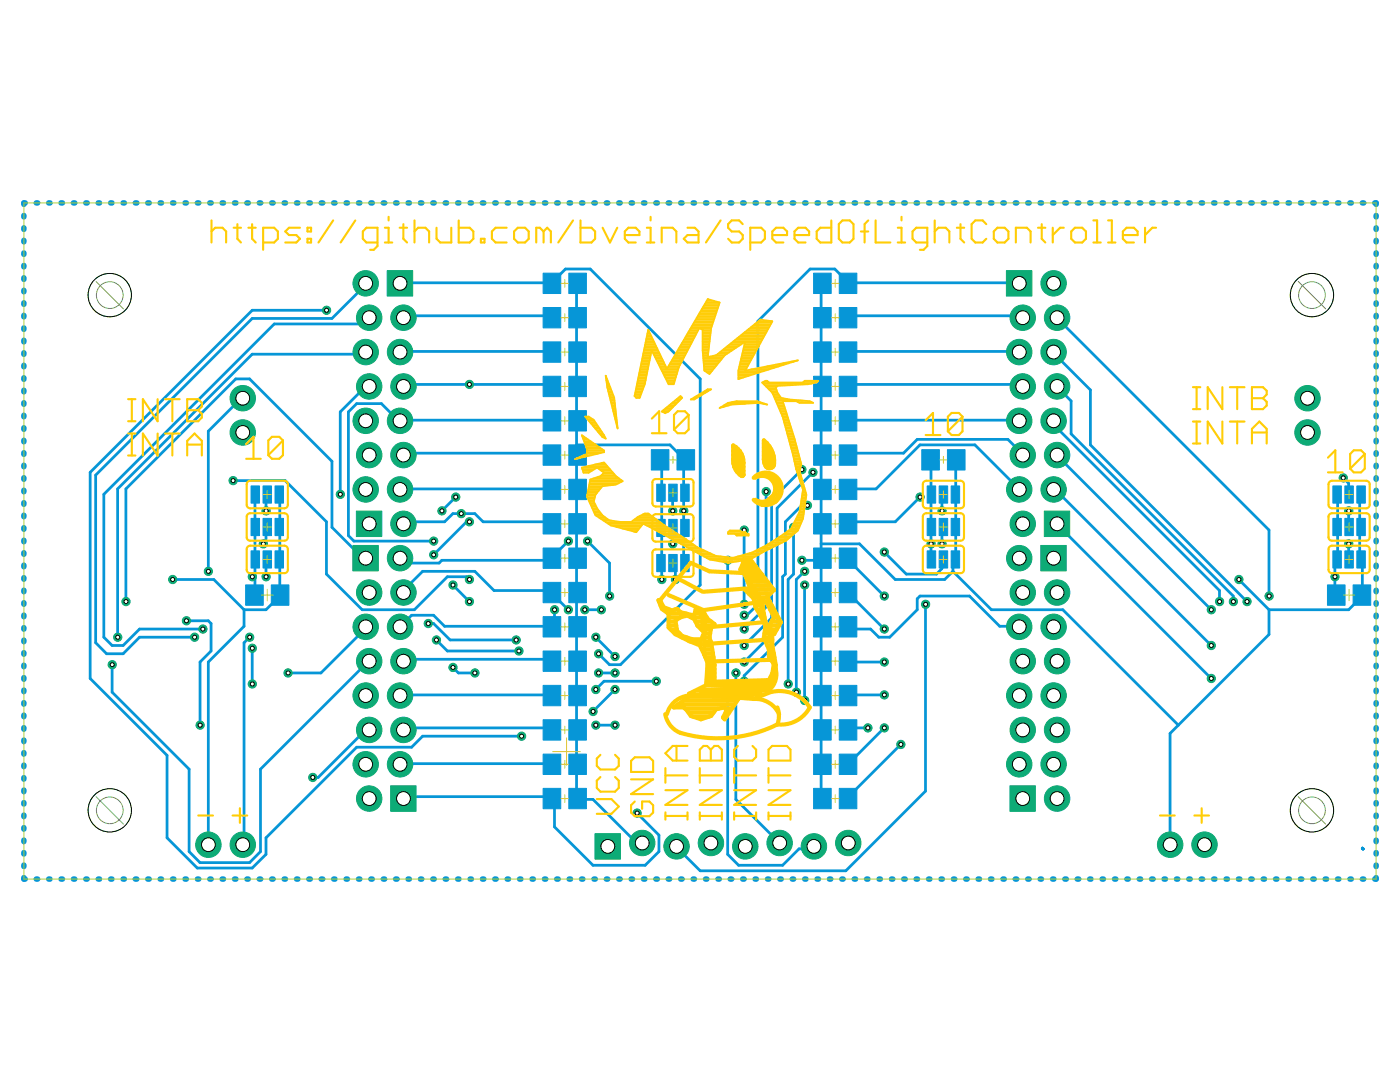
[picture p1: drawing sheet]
<svg xmlns="http://www.w3.org/2000/svg" width="279mm" height="216mm" viewBox="0 0 279 216" stroke-linecap="round" stroke-linejoin="round" font-family="sans-serif">
<g fill="#0696d7" stroke="#0696d7" stroke-width=".2">
<path d="M162.4 102.5h3.5v4.1h-3.5z"/>
<path d="M167.5 102.5h3.5v4.1h-3.5z"/>
<path d="M162.4 95.6h3.5v4.1h-3.5z"/>
<path d="M167.5 95.6h3.5v4.1h-3.5z"/>
<path d="M162.4 88.8h3.5v4h-3.5z"/>
<path d="M167.5 88.8h3.5v4h-3.5z"/>
<path d="M162.4 81.9h3.5v4.1h-3.5z"/>
<path d="M167.5 81.9h3.5v4.1h-3.5z"/>
<path d="M162.4 75.1h3.5v4h-3.5z"/>
<path d="M167.5 75.1h3.5v4h-3.5z"/>
<path d="M162.4 68.2h3.5v4.1h-3.5z"/>
<path d="M167.5 68.2h3.5v4.1h-3.5z"/>
<path d="M162.4 61.4h3.5v4h-3.5z"/>
<path d="M167.5 61.4h3.5v4h-3.5z"/>
<path d="M162.4 54.5h3.5v4.1h-3.5z"/>
<path d="M167.5 54.5h3.5v4.1h-3.5z"/>
<path d="M162.4 157.3h3.5v4.1h-3.5z"/>
<path d="M167.5 157.3h3.5v4.1h-3.5z"/>
<path d="M162.4 150.5h3.5v4h-3.5z"/>
<path d="M167.5 150.5h3.5v4h-3.5z"/>
<path d="M162.4 143.6h3.5v4.1h-3.5z"/>
<path d="M167.5 143.6h3.5v4.1h-3.5z"/>
<path d="M162.4 136.8h3.5v4h-3.5z"/>
<path d="M167.5 136.8h3.5v4h-3.5z"/>
<path d="M162.4 129.9h3.5v4.1h-3.5z"/>
<path d="M167.5 129.9h3.5v4.1h-3.5z"/>
<path d="M162.4 123h3.5v4.1h-3.5z"/>
<path d="M167.5 123h3.5v4.1h-3.5z"/>
<path d="M162.4 116.2h3.5v4.1h-3.5z"/>
<path d="M167.5 116.2h3.5v4.1h-3.5z"/>
<path d="M162.4 109.3h3.5v4.1h-3.5z"/>
<path d="M167.5 109.3h3.5v4.1h-3.5z"/>
<path d="M113.5 102.5h3.5v4.1h-3.5z"/>
<path d="M108.4 102.5h3.5v4.1h-3.5z"/>
<path d="M113.5 95.6h3.5v4.1h-3.5z"/>
<path d="M108.4 95.6h3.5v4.1h-3.5z"/>
<path d="M113.5 88.8h3.5v4h-3.5z"/>
<path d="M108.4 88.8h3.5v4h-3.5z"/>
<path d="M113.5 81.9h3.5v4.1h-3.5z"/>
<path d="M108.4 81.9h3.5v4.1h-3.5z"/>
<path d="M113.5 75.1h3.5v4h-3.5z"/>
<path d="M108.4 75.1h3.5v4h-3.5z"/>
<path d="M113.5 68.2h3.5v4.1h-3.5z"/>
<path d="M108.4 68.2h3.5v4.1h-3.5z"/>
<path d="M113.5 61.4h3.5v4h-3.5z"/>
<path d="M108.4 61.4h3.5v4h-3.5z"/>
<path d="M113.5 54.5h3.5v4.1h-3.5z"/>
<path d="M108.4 54.5h3.5v4.1h-3.5z"/>
<path d="M113.5 157.3h3.5v4.1h-3.5z"/>
<path d="M108.4 157.3h3.5v4.1h-3.5z"/>
<path d="M113.5 150.5h3.5v4h-3.5z"/>
<path d="M108.4 150.5h3.5v4h-3.5z"/>
<path d="M113.5 143.6h3.5v4.1h-3.5z"/>
<path d="M108.4 143.6h3.5v4.1h-3.5z"/>
<path d="M113.5 136.8h3.5v4h-3.5z"/>
<path d="M108.4 136.8h3.5v4h-3.5z"/>
<path d="M113.5 129.9h3.5v4.1h-3.5z"/>
<path d="M108.4 129.9h3.5v4.1h-3.5z"/>
<path d="M113.5 123h3.5v4.1h-3.5z"/>
<path d="M108.4 123h3.5v4.1h-3.5z"/>
<path d="M113.5 116.2h3.5v4.1h-3.5z"/>
<path d="M108.4 116.2h3.5v4.1h-3.5z"/>
<path d="M113.5 109.3h3.5v4.1h-3.5z"/>
<path d="M108.4 109.3h3.5v4.1h-3.5z"/>
<path d="M54.9 103.4h1.7v3.5h-1.7z"/>
<path d="M52.5 103.4h1.7v3.5h-1.7z"/>
<path d="M50.1 103.4h1.7v3.5h-1.7z"/>
<path d="M54.9 109.9h1.7v3.4h-1.7z"/>
<path d="M52.5 109.9h1.7v3.4h-1.7z"/>
<path d="M50.1 109.9h1.7v3.4h-1.7z"/>
<path d="M54.9 97h1.7v3.4h-1.7z"/>
<path d="M52.5 97h1.7v3.4h-1.7z"/>
<path d="M50.1 97h1.7v3.4h-1.7z"/>
<path d="M270.8 109.9h1.7v3.4h-1.7z"/>
<path d="M268.4 109.9h1.7v3.4h-1.7z"/>
<path d="M266 109.9h1.7v3.4h-1.7z"/>
<path d="M270.8 103.4h1.7v3.5h-1.7z"/>
<path d="M268.4 103.4h1.7v3.5h-1.7z"/>
<path d="M266 103.4h1.7v3.5h-1.7z"/>
<path d="M270.8 97h1.7v3.4h-1.7z"/>
<path d="M268.4 97h1.7v3.4h-1.7z"/>
<path d="M266 97h1.7v3.4h-1.7z"/>
<path d="M189.8 109.9h1.7v3.4h-1.7z"/>
<path d="M187.4 109.9h1.7v3.4h-1.7z"/>
<path d="M185 109.9h1.7v3.4h-1.7z"/>
<path d="M189.8 103.4h1.7v3.5h-1.7z"/>
<path d="M187.4 103.4h1.7v3.5h-1.7z"/>
<path d="M185 103.4h1.7v3.5h-1.7z"/>
<path d="M189.8 97h1.7v3.4h-1.7z"/>
<path d="M187.4 97h1.7v3.4h-1.7z"/>
<path d="M185 97h1.7v3.4h-1.7z"/>
<path d="M135.8 110.6h1.7v3.5h-1.7z"/>
<path d="M133.5 110.6h1.6v3.5h-1.6z"/>
<path d="M131.1 110.6h1.7v3.5h-1.7z"/>
<path d="M135.8 103.6h1.7v3.5h-1.7z"/>
<path d="M133.5 103.6h1.6v3.5h-1.6z"/>
<path d="M131.1 103.6h1.7v3.5h-1.7z"/>
<path d="M135.8 96.6h1.7v3.4h-1.7z"/>
<path d="M133.5 96.6h1.6v3.4h-1.6z"/>
<path d="M131.1 96.6h1.7v3.4h-1.7z"/>
<path d="M264.9 116.7h3.5v4.1h-3.5z"/>
<path d="M270 116.7h3.6v4.1h-3.6z"/>
<path d="M184 89.7h3.5v4.1h-3.5z"/>
<path d="M189.1 89.7h3.5v4.1h-3.5z"/>
<path d="M49 116.7h3.5v4.1h-3.5z"/>
<path d="M54.1 116.7h3.6v4.1h-3.6z"/>
<path d="M130 89.7h3.5v4.1h-3.5z"/>
<path d="M135.1 89.7h3.5v4.1h-3.5z"/>
</g>
<g fill="none" stroke="#0696d7" stroke-width=".55">
<path d="M73 56.5l-.2 .5-6.5 6.5h-16l-31.2 31.3v33.4l2.2 2.3h3.3l3.3-3.4h10.9M110.1 56.4h-30.1l-.2 .1M110.1 56.4l2.8-2.7h4.9l21.9 21.9v41.1l-15.9 15.9h-2.2l-2.2-2.1M110.1 56.4l.1 .1M115.3 56.5l-.2 .5v6l.2 .4-.2 .1v6.6l.2 .2-.2 .4v6l.2 .4-.2 .2v6.5l.2 .2-.2 .4v6l.2 .4-.2 .2v6.6l.2 .1-.2 .4v6l.2 .4-.2 .2v6.6l.2 .1-.2 .4v6l.2 .4-.2 .2v6.6l.2 .1-.2 .4v6.1l.2 .3-.2 .2v6.6l.2 .1-.2 .4v6l.2 .4-.2 .2v6.6l.2 .1-.2 .4v6.1l.2 .3 .3 .2h2.7l8.3 8.2h1.1l.4 .5M164.1 56.5l-.2 .5v6l.2 .4-.2 .1v6.6l.2 .2-.2 .4v6l.2 .4-.2 .2v6.5l.2 .2-.2 .4v6l.2 .4-.2 .2v6.6l.2 .1-.2 .4v6l.2 .4-.2 .2v6.6l.2 .1-.2 .4M169.4 56.4h33.9l.1 .1M169.4 56.4l-.2 .1M169.4 56.4l-2.8-2.7h-4.9l-10.4 10.4v56.5l-2.2 2.2h-.6M48.4 79.5h-.2l-6.6 6.5v28M65.2 61.9h-14.9l-32.3 32.4v41.1l15.3 15.3v16.5l6.1 6h10.9l2.8-2.7v-3.3l18.1-18.1h10.9l2.2-2.2h19.8M73 70.3l-.2 .4h-22.5l-26.8 26.9v29.5"/>
<path d="M73.7 77.1l-.3-.4-5.5 5.5v16.4M73.7 63.4l-1.4 1.2h-17.6l-34 34v28.5l1.7 1.7h2.2l3.3-3.3h12.6M79.8 70.3l.2-.2h30.1l.1 .2M80.5 63.4v-.4h29.6l.1 .4M80.5 77.1v-.4h29.6l.1 .4M169.2 63.4l.2-.4h34.5l.2 .4M169.2 70.3l.2-.2h33.9l.1 .2M169.2 77.1l.2-.4h34.5l.2 .4M210.2 70.3l.3 .4 7.1 7.1v11l31.3 31.2M210.9 77.1l2.9 2.9v6.6l32.3 32.3v1.1M210.9 63.4l42.4 42.4v13.1M46.5 95.9h10.4l8.3 8.2v10.5l7.1 7.1h10.4l6.6-6.6h3.8l.6 .5"/>
<path d="M50.9 98.7v12.9l-.1 7.1M53.3 98.7l-.2 .5v2.7M55.7 98.7l.1 .5-.1 6h.1v6.1l-.1 .3 .1 .2 .1 6.9-2.8 3h-4.4M79.8 97.7l.2-.1h30.1l.1 .1M80.5 90.8v-.4h29.6l.1 .4M90.9 99.2l-2.7 2.7M110.2 84l-.1-.2h-30.1l-.2 .2-.4-.2-3.3-3.3h-4.9l-1.7 1.7v24.7l1.1 1.1h15.9M115.1 88.8h18.6l2.7 2.7 .5 .3-.5 .3v6l.3 .2-.3 .3v6.6l.3 .1-.3 .5v6.6h.3M131.7 91.8l.4 .3v6l-.2 .2 .2 .3v6.6l-.2 .1 .2 .5v6.6h-.2l.2 .5v2.7M134.3 98.3l-.1 3.6M152.9 98.1v23l-4.4 4.4M160 93.7l-6 6v23.6l-5.5 5.5"/>
<path d="M162.2 94.3l-7.1 7.1v24.1l-6.6 6.6M169.2 84l.2-.2h33.9l.1 .2M169.2 90.8l.2-.4h10.9l2.7-2.7h18.1l2.8 2.7 .2 .4M169.2 97.7l.2-.1h5.4l8.8-8.8h11l8.8 8.9M183.6 99.2l-4.9 4.9h-9.3l-.2 .4M185.7 91.8l.2 6.9v12.9M188.3 98.7l-.3 .5v2.7M190.8 91.8l-.1 6.9v12.6v.3l-.5 .2v2.2M210.2 97.7l.3-.1 31.2 31.2M210.2 84l-.3 .4 33.5 33.4v2.2M210.9 90.8l30.8 30.9M266.8 98.7l.2 .5-.2 6h.2v6.1l-.2 .3-.4 .2v6.6l.3 .3"/>
<path d="M268.1 95.4l1.1 1.1v2.2M271.6 98.7l-.2 .5v5.5l.2 .5h-.2v6.1l.5 .5v7.1l-2.7 2.8h-15.9M34.4 115.6h8.3l6 6.1M50.3 115.1h.6M53.3 105.2h-.2v2.8l-.6 .5M53.3 111.6l-.2 .2v3.3M73 111.4l-.2 .4-6.5-6.6v-13.1l-16.5-16.5h-2.7l-22 22v22.4M80.5 104.5v-.4h8.2l1.7-1.6h4.4l1.6 1.6h13.7l.1 .4M80.5 118.2v-.4l3.8-3.8h10.5l3.8 3.8h11.5v.6l3.3 3.3M90.4 116.7l3.3 3.3M93.7 104.1h-.6l-6.6 6.6M113.4 108l-3.3 3.3v.5h-21.9l-.6 .6h-7.1l-.5-.6-.2-.4"/>
<path d="M117.2 108l4.4 4.4v6.5M134.3 112.4l.5 .5v2.7M134.3 105.3l-.1 3.2M145.2 111.8v58.7l2.2 2.2h8.8l3.3-3.3h2.7l.2-.5M148.5 105.8v14.8M158.4 105.2v9.4l-1.1 1v20.9M160 111.8h3.9M160.6 114l-1.7 1.6v22.5M160.6 116.7v23.1M161.1 100.8h-1.1l-3.3 3.3v10.5l-.5 .5v12l-7.7 7.7v1.1M163.9 111.8v6l.2 .4-.2 .2v6.6l.2 .1-.2 .4v6.1l.2 .3-.2 .2v6.6l.2 .1-.2 .4v6l.2 .4-.2 .2v6.6l.2 .1-.2 .4v6.1l.2 .3M163.9 108.5h7.6l7.2 7.1h9.8l1.7-1.6"/>
<path d="M169.2 118.2l7.3 7.3M169.2 111.4l.2 .4 7.1 7.1M176.5 110.2l4.4 4.4h6l1.1-1.1v-1.7l.3-.2M188.3 105.2h-.3v3.3M190.2 114l7.7 7.7h14.2l23.1 23M210.9 104.5l30.8 30.9M247.2 115.6l6.1 6.1M269.2 101.9v3.3M269.2 108.5v3.1M37.2 123.9h4.4l.5 .5v5.5l-2.2 2.2v12.6M48.7 121.7v3.3l-7.1 7.1v36.5M49.8 127.1l-1.1 1.1v40.1l-.3 .3"/>
<path d="M50.3 129.3v7.2M73 125.1l-.2 .4-8.7 8.8h-6.6M73.7 131.9l-21.7 21.6v16.4l-2.2 2.2h-9.9l-2.2-2.2v-16.4l-15.3-15.4v-5.5M79.8 138.8l.2-.1h30.1l.1 .1M80.5 131.9v-.3h29.6l.1 .3M85.4 124.4h1.1l3.3 3.3h13.2M87.1 127.7l2.2 2.2h14.2M90.4 133.2l1.1 1.1h3.3M110.7 121.7v3.3l-.5 .1-.1-.1h-21.4l-2.2-2.2h-4.4l-2.3 2.3M116.7 121.7h3.3M118.9 127.1l3.8 3.9M119.4 134.3h3.3"/>
<path d="M122.7 137.6l-4.4 4.4M131 135.9h-10.5l-1.6 1.7M146.9 134.3v25.2l8.7 8.7M169.2 125.1l.2 .4h4.3l1.7 1.6h2.2l5.4-5.4v-2.2l.6-.6h9.9l6 6.1h3.8l.1 .1M169.2 131.9l.2 .2h7.1M176.5 138.7h-7.1l-.2 .1M184.7 120.6v37.3l-15.9 15.9h-29.1l-4.7-4.9M253.3 121.7v4.9l-19.8 19.7v22.3M73.7 145.6l-.3-.4-9.9 9.9h-1.1M79.8 152.5l.2-.1h30.1l.1 .1M80.5 145.6v-.4h29.6l.1 .4M80.5 159.3v-.3h29.6l.1 .3 .5 .2v5.5l7.6 7.7h10.5l2.7-2.8v-3.3l-4.4-4.4"/>
<path d="M118.9 144.7h3.8M173.2 145.2h-3.8l-.2 .4M176.5 145.2l-7.3 7.3M179.8 148.5l-10.4 10.5-.2 .3M271.9 169.2l.1 .2"/>
</g>
<g fill="none" stroke="#0696d7" stroke-width="1.1">
<path d="M4.8 43v.3M4.8 45.5v.3M4.8 48v.3M4.8 50.5v.3M4.8 53v.3M4.8 55.4v.4M4.8 57.9v.3M5 40.5h-.2v.3M7.2 40.5h.3M9.7 40.5h.3M12.2 40.5h.3M14.6 40.5h.3"/>
<path d="M17.1 40.5h.3M19.6 40.5h.3M22.1 40.5h.3M24.6 40.5h.2M27 40.5h.3M29.5 40.5h.3M32 40.5h.2M34.4 40.5h.3M36.9 40.5h.3M39.4 40.5h.3M41.9 40.5h.2M44.3 40.5h.3"/>
<path d="M46.8 40.5h.3M49.3 40.5h.3M51.8 40.5h.2M54.2 40.5h.3M56.7 40.5h.3M59.2 40.5h.3M61.6 40.5h.3M64.1 40.5h.3M66.6 40.5h.3M69.1 40.5h.2M71.5 40.5h.3M74 40.5h.3"/>
<path d="M76.5 40.5h.3M79 40.5h.2M81.4 40.5h.3M83.9 40.5h.3M86.4 40.5h.3M88.9 40.5h.2M91.3 40.5h.3M93.8 40.5h.3M96.3 40.5h.3M98.7 40.5h.3M101.2 40.5h.3M103.7 40.5h.3"/>
<path d="M106.2 40.5h.2M108.6 40.5h.3M111.1 40.5h.3M113.6 40.5h.3M116.1 40.5h.2M118.5 40.5h.3M121 40.5h.3M123.5 40.5h.3M126 40.5h.2M128.4 40.5h.3M130.9 40.5h.3M133.4 40.5h.2"/>
<path d="M135.8 40.5h.3M138.3 40.5h.3M140.8 40.5h.3M143.3 40.5h.3M145.7 40.5h.3M148.2 40.5h.3M150.7 40.5h.3M153.2 40.5h.2M155.6 40.5h.3M158.1 40.5h.3M160.6 40.5h.3M163 40.5h.3"/>
<path d="M165.5 40.5h.3M168 40.5h.3M170.5 40.5h.3M173 40.5h.2M175.4 40.5h.3M177.9 40.5h.3M180.4 40.5h.3M182.8 40.5h.3M185.3 40.5h.3M187.8 40.5h.3M190.3 40.5h.2M192.7 40.5h.3"/>
<path d="M195.2 40.5h.3M197.7 40.5h.3M200.2 40.5h.2M202.6 40.5h.3M205.1 40.5h.3M207.6 40.5h.3M210.1 40.5h.2M212.5 40.5h.3M215 40.5h.3M217.5 40.5h.2M219.9 40.5h.3M222.4 40.5h.3"/>
<path d="M224.9 40.5h.3M227.4 40.5h.2M229.8 40.5h.3M232.3 40.5h.3M234.8 40.5h.3M237.3 40.5h.2M239.7 40.5h.3M242.2 40.5h.3M244.7 40.5h.3M247.1 40.5h.3M249.6 40.5h.3M252.1 40.5h.3"/>
<path d="M254.6 40.5h.2M257 40.5h.3M259.5 40.5h.3M262 40.5h.3M264.5 40.5h.3M266.9 40.5h.3M269.4 40.5h.3M271.9 40.5h.3M274.4 40.5h.2v.3M274.6 43v.3M274.6 45.5v.3M274.6 48v.3"/>
<path d="M274.6 50.5v.3M274.6 53v.3M274.6 55.4v.4M274.6 57.9v.3M4.8 60.4v.3M4.8 62.9v.3M4.8 65.4v.3M4.8 67.9v.3M4.8 70.4v.3M4.8 72.9v.3M4.8 75.4v.3M4.8 77.9v.3"/>
<path d="M274.6 60.4v.3M274.6 62.9v.3M274.6 65.4v.3M274.6 67.9v.3M274.6 70.4v.3M274.6 72.9v.3M274.6 75.4v.3M274.6 77.9v.3M4.8 80.4v.3M4.8 82.9v.3M4.8 85.4v.3M4.8 87.9v.3"/>
<path d="M4.8 90.3v.4M4.8 92.8v.3M4.8 95.3v.3M4.8 97.8v.3M274.6 80.4v.3M274.6 82.9v.3M274.6 85.4v.3M274.6 87.9v.3M274.6 90.3v.4M274.6 92.8v.3M274.6 95.3v.3M274.6 97.8v.3"/>
<path d="M4.8 100.3v.3M4.8 102.8v.3M4.8 105.3v.3M4.8 107.8v.3M4.8 110.3v.3M4.8 112.8v.3M4.8 115.3v.3M4.8 117.8v.3M274.6 100.3v.3M274.6 102.8v.3M274.6 105.3v.3M274.6 107.8v.3"/>
<path d="M274.6 110.3v.3M274.6 112.8v.3M274.6 115.3v.3M274.6 117.8v.3M4.8 120.3v.3M4.8 122.7v.4M4.8 125.2v.3M4.8 127.7v.3M4.8 130.2v.3M4.8 132.7v.3M4.8 135.2v.3M4.8 137.7v.3"/>
<path d="M274.6 120.3v.3M274.6 122.7v.4M274.6 125.2v.3M274.6 127.7v.3M274.6 130.2v.3M274.6 132.7v.3M274.6 135.2v.3M274.6 137.7v.3M4.8 140.2v.3M4.8 142.7v.3M4.8 145.2v.3M4.8 147.7v.3"/>
<path d="M4.8 150.2v.3M4.8 152.7v.3M4.8 155.2v.3M4.8 157.6v.4M274.6 140.2v.3M274.6 142.7v.3M274.6 145.2v.3M274.6 147.7v.3M274.6 150.2v.3M274.6 152.7v.3M274.6 155.2v.3M274.6 157.6v.4"/>
<path d="M4.8 160.1v.3M4.8 162.6v.3M4.8 165.1v.3M4.8 167.6v.3M4.8 170.1v.3M4.8 172.6v.3M4.8 175.1v.3h.2M7.2 175.4h.3M9.7 175.4h.3M12.2 175.4h.3M14.6 175.4h.3M17.1 175.4h.3"/>
<path d="M19.6 175.4h.3M22.1 175.4h.3M24.6 175.4h.2M27 175.4h.3M29.5 175.4h.3M32 175.4h.2M34.4 175.4h.3M36.9 175.4h.3M39.4 175.4h.3M41.9 175.4h.2M44.3 175.4h.3M46.8 175.4h.3"/>
<path d="M49.3 175.4h.3M51.8 175.4h.2M54.2 175.4h.3M56.7 175.4h.3M59.2 175.4h.3M61.6 175.4h.3M64.1 175.4h.3M66.6 175.4h.3M69.1 175.4h.2M71.5 175.4h.3M74 175.4h.3M76.5 175.4h.3"/>
<path d="M79 175.4h.2M81.4 175.4h.3M83.9 175.4h.3M86.4 175.4h.3M88.9 175.4h.2M91.3 175.4h.3M93.8 175.4h.3M96.3 175.4h.3M98.7 175.4h.3M101.2 175.4h.3M103.7 175.4h.3M106.2 175.4h.2"/>
<path d="M108.6 175.4h.3M111.1 175.4h.3M113.6 175.4h.3M116.1 175.4h.2M118.5 175.4h.3M121 175.4h.3M123.5 175.4h.3M126 175.4h.2M128.4 175.4h.3M130.9 175.4h.3M133.4 175.4h.2M135.8 175.4h.3"/>
<path d="M138.3 175.4h.3M140.8 175.4h.3M143.3 175.4h.3M145.7 175.4h.3M148.2 175.4h.3M150.7 175.4h.3M153.2 175.4h.2M155.6 175.4h.3M158.1 175.4h.3M160.6 175.4h.3M163 175.4h.3M165.5 175.4h.3"/>
<path d="M168 175.4h.3M170.5 175.4h.3M173 175.4h.2M175.4 175.4h.3M177.9 175.4h.3M180.4 175.4h.3M182.8 175.4h.3M185.3 175.4h.3M187.8 175.4h.3M190.3 175.4h.2M192.7 175.4h.3M195.2 175.4h.3"/>
<path d="M197.7 175.4h.3M200.2 175.4h.2M202.6 175.4h.3M205.1 175.4h.3M207.6 175.4h.3M210.1 175.4h.2M212.5 175.4h.3M215 175.4h.3M217.5 175.4h.2M219.9 175.4h.3M222.4 175.4h.3M224.9 175.4h.3"/>
<path d="M227.4 175.4h.2M229.8 175.4h.3M232.3 175.4h.3M234.8 175.4h.3M237.3 175.4h.2M239.7 175.4h.3M242.2 175.4h.3M244.7 175.4h.3M247.1 175.4h.3M249.6 175.4h.3M252.1 175.4h.3M254.6 175.4h.2"/>
<path d="M257 175.4h.3M259.5 175.4h.3M262 175.4h.3M264.5 175.4h.3M266.9 175.4h.3M269.4 175.4h.3M271.9 175.4h.3M274.6 175.1v.3h-.2M274.6 160.1v.3M274.6 162.6v.3M274.6 165.1v.3M274.6 167.6v.3"/>
<path d="M274.6 170.1v.3M274.6 172.6v.3"/>
</g>
<path d="M208.4 102h5.1v5.1h-5.1z" fill="#0dab76" stroke="#0dab76" stroke-width=".2"/>
<circle cx="211" cy="104.5" r="1.38" fill="#fff" stroke="#000" stroke-width=".2"/>
<circle cx="210.3" cy="97.7" r="2.54" fill="#0dab76" stroke="#0dab76" stroke-width=".2"/>
<circle cx="210.3" cy="97.7" r="1.38" fill="#fff" stroke="#000" stroke-width=".2"/>
<circle cx="211" cy="90.8" r="2.54" fill="#0dab76" stroke="#0dab76" stroke-width=".2"/>
<circle cx="211" cy="90.8" r="1.38" fill="#fff" stroke="#000" stroke-width=".2"/>
<circle cx="210.3" cy="84" r="2.54" fill="#0dab76" stroke="#0dab76" stroke-width=".2"/>
<circle cx="210.3" cy="84" r="1.38" fill="#fff" stroke="#000" stroke-width=".2"/>
<circle cx="211" cy="77.1" r="2.54" fill="#0dab76" stroke="#0dab76" stroke-width=".2"/>
<circle cx="211" cy="77.1" r="1.38" fill="#fff" stroke="#000" stroke-width=".2"/>
<circle cx="210.3" cy="70.3" r="2.54" fill="#0dab76" stroke="#0dab76" stroke-width=".2"/>
<circle cx="210.3" cy="70.3" r="1.38" fill="#fff" stroke="#000" stroke-width=".2"/>
<circle cx="211" cy="63.4" r="2.54" fill="#0dab76" stroke="#0dab76" stroke-width=".2"/>
<circle cx="211" cy="63.4" r="1.38" fill="#fff" stroke="#000" stroke-width=".2"/>
<circle cx="210.3" cy="56.5" r="2.54" fill="#0dab76" stroke="#0dab76" stroke-width=".2"/>
<circle cx="210.3" cy="56.5" r="1.38" fill="#fff" stroke="#000" stroke-width=".2"/>
<path d="M207.7 108.8h5.1v5.1h-5.1z" fill="#0dab76" stroke="#0dab76" stroke-width=".2"/>
<circle cx="210.3" cy="111.4" r="1.38" fill="#fff" stroke="#000" stroke-width=".2"/>
<circle cx="211" cy="118.2" r="2.54" fill="#0dab76" stroke="#0dab76" stroke-width=".2"/>
<circle cx="211" cy="118.2" r="1.38" fill="#fff" stroke="#000" stroke-width=".2"/>
<circle cx="210.3" cy="125.1" r="2.54" fill="#0dab76" stroke="#0dab76" stroke-width=".2"/>
<circle cx="210.3" cy="125.1" r="1.38" fill="#fff" stroke="#000" stroke-width=".2"/>
<circle cx="211" cy="131.9" r="2.54" fill="#0dab76" stroke="#0dab76" stroke-width=".2"/>
<circle cx="211" cy="131.9" r="1.38" fill="#fff" stroke="#000" stroke-width=".2"/>
<circle cx="210.3" cy="138.8" r="2.54" fill="#0dab76" stroke="#0dab76" stroke-width=".2"/>
<circle cx="210.3" cy="138.8" r="1.38" fill="#fff" stroke="#000" stroke-width=".2"/>
<circle cx="211" cy="145.6" r="2.54" fill="#0dab76" stroke="#0dab76" stroke-width=".2"/>
<circle cx="211" cy="145.6" r="1.38" fill="#fff" stroke="#000" stroke-width=".2"/>
<circle cx="210.3" cy="152.5" r="2.54" fill="#0dab76" stroke="#0dab76" stroke-width=".2"/>
<circle cx="210.3" cy="152.5" r="1.38" fill="#fff" stroke="#000" stroke-width=".2"/>
<circle cx="211" cy="159.3" r="2.54" fill="#0dab76" stroke="#0dab76" stroke-width=".2"/>
<circle cx="211" cy="159.3" r="1.38" fill="#fff" stroke="#000" stroke-width=".2"/>
<path d="M70.4 108.8h5.1v5.1h-5.1z" fill="#0dab76" stroke="#0dab76" stroke-width=".2"/>
<circle cx="73" cy="111.4" r="1.38" fill="#fff" stroke="#000" stroke-width=".2"/>
<circle cx="73.7" cy="118.2" r="2.54" fill="#0dab76" stroke="#0dab76" stroke-width=".2"/>
<circle cx="73.7" cy="118.2" r="1.38" fill="#fff" stroke="#000" stroke-width=".2"/>
<circle cx="73" cy="125.1" r="2.54" fill="#0dab76" stroke="#0dab76" stroke-width=".2"/>
<circle cx="73" cy="125.1" r="1.38" fill="#fff" stroke="#000" stroke-width=".2"/>
<circle cx="73.7" cy="131.9" r="2.54" fill="#0dab76" stroke="#0dab76" stroke-width=".2"/>
<circle cx="73.7" cy="131.9" r="1.38" fill="#fff" stroke="#000" stroke-width=".2"/>
<circle cx="73" cy="138.8" r="2.54" fill="#0dab76" stroke="#0dab76" stroke-width=".2"/>
<circle cx="73" cy="138.8" r="1.38" fill="#fff" stroke="#000" stroke-width=".2"/>
<circle cx="73.7" cy="145.6" r="2.54" fill="#0dab76" stroke="#0dab76" stroke-width=".2"/>
<circle cx="73.7" cy="145.6" r="1.38" fill="#fff" stroke="#000" stroke-width=".2"/>
<circle cx="73" cy="152.5" r="2.54" fill="#0dab76" stroke="#0dab76" stroke-width=".2"/>
<circle cx="73" cy="152.5" r="1.38" fill="#fff" stroke="#000" stroke-width=".2"/>
<circle cx="73.7" cy="159.3" r="2.54" fill="#0dab76" stroke="#0dab76" stroke-width=".2"/>
<circle cx="73.7" cy="159.3" r="1.38" fill="#fff" stroke="#000" stroke-width=".2"/>
<path d="M71.1 102h5.1v5.1h-5.1z" fill="#0dab76" stroke="#0dab76" stroke-width=".2"/>
<circle cx="73.7" cy="104.5" r="1.38" fill="#fff" stroke="#000" stroke-width=".2"/>
<circle cx="73" cy="97.7" r="2.54" fill="#0dab76" stroke="#0dab76" stroke-width=".2"/>
<circle cx="73" cy="97.7" r="1.38" fill="#fff" stroke="#000" stroke-width=".2"/>
<circle cx="73.7" cy="90.8" r="2.54" fill="#0dab76" stroke="#0dab76" stroke-width=".2"/>
<circle cx="73.7" cy="90.8" r="1.38" fill="#fff" stroke="#000" stroke-width=".2"/>
<circle cx="73" cy="84" r="2.54" fill="#0dab76" stroke="#0dab76" stroke-width=".2"/>
<circle cx="73" cy="84" r="1.38" fill="#fff" stroke="#000" stroke-width=".2"/>
<circle cx="73.7" cy="77.1" r="2.54" fill="#0dab76" stroke="#0dab76" stroke-width=".2"/>
<circle cx="73.7" cy="77.1" r="1.38" fill="#fff" stroke="#000" stroke-width=".2"/>
<circle cx="73" cy="70.3" r="2.54" fill="#0dab76" stroke="#0dab76" stroke-width=".2"/>
<circle cx="73" cy="70.3" r="1.38" fill="#fff" stroke="#000" stroke-width=".2"/>
<circle cx="73.7" cy="63.4" r="2.54" fill="#0dab76" stroke="#0dab76" stroke-width=".2"/>
<circle cx="73.7" cy="63.4" r="1.38" fill="#fff" stroke="#000" stroke-width=".2"/>
<circle cx="73" cy="56.5" r="2.54" fill="#0dab76" stroke="#0dab76" stroke-width=".2"/>
<circle cx="73" cy="56.5" r="1.38" fill="#fff" stroke="#000" stroke-width=".2"/>
<path d="M200.9 54h5v5.1h-5z" fill="#0dab76" stroke="#0dab76" stroke-width=".2"/>
<circle cx="203.4" cy="56.5" r="1.38" fill="#fff" stroke="#000" stroke-width=".2"/>
<circle cx="204.1" cy="63.4" r="2.54" fill="#0dab76" stroke="#0dab76" stroke-width=".2"/>
<circle cx="204.1" cy="63.4" r="1.38" fill="#fff" stroke="#000" stroke-width=".2"/>
<circle cx="203.4" cy="70.3" r="2.54" fill="#0dab76" stroke="#0dab76" stroke-width=".2"/>
<circle cx="203.4" cy="70.3" r="1.38" fill="#fff" stroke="#000" stroke-width=".2"/>
<circle cx="204.1" cy="77.1" r="2.54" fill="#0dab76" stroke="#0dab76" stroke-width=".2"/>
<circle cx="204.1" cy="77.1" r="1.38" fill="#fff" stroke="#000" stroke-width=".2"/>
<circle cx="203.4" cy="84" r="2.54" fill="#0dab76" stroke="#0dab76" stroke-width=".2"/>
<circle cx="203.4" cy="84" r="1.38" fill="#fff" stroke="#000" stroke-width=".2"/>
<circle cx="204.1" cy="90.8" r="2.54" fill="#0dab76" stroke="#0dab76" stroke-width=".2"/>
<circle cx="204.1" cy="90.8" r="1.38" fill="#fff" stroke="#000" stroke-width=".2"/>
<circle cx="203.4" cy="97.7" r="2.54" fill="#0dab76" stroke="#0dab76" stroke-width=".2"/>
<circle cx="203.4" cy="97.7" r="1.38" fill="#fff" stroke="#000" stroke-width=".2"/>
<circle cx="204.1" cy="104.5" r="2.54" fill="#0dab76" stroke="#0dab76" stroke-width=".2"/>
<circle cx="204.1" cy="104.5" r="1.38" fill="#fff" stroke="#000" stroke-width=".2"/>
<path d="M201.5 156.8h5.1v5.1h-5.1z" fill="#0dab76" stroke="#0dab76" stroke-width=".2"/>
<circle cx="204.1" cy="159.3" r="1.38" fill="#fff" stroke="#000" stroke-width=".2"/>
<circle cx="203.4" cy="152.5" r="2.54" fill="#0dab76" stroke="#0dab76" stroke-width=".2"/>
<circle cx="203.4" cy="152.5" r="1.38" fill="#fff" stroke="#000" stroke-width=".2"/>
<circle cx="204.1" cy="145.6" r="2.54" fill="#0dab76" stroke="#0dab76" stroke-width=".2"/>
<circle cx="204.1" cy="145.6" r="1.38" fill="#fff" stroke="#000" stroke-width=".2"/>
<circle cx="203.4" cy="138.8" r="2.54" fill="#0dab76" stroke="#0dab76" stroke-width=".2"/>
<circle cx="203.4" cy="138.8" r="1.38" fill="#fff" stroke="#000" stroke-width=".2"/>
<circle cx="204.1" cy="131.9" r="2.54" fill="#0dab76" stroke="#0dab76" stroke-width=".2"/>
<circle cx="204.1" cy="131.9" r="1.38" fill="#fff" stroke="#000" stroke-width=".2"/>
<circle cx="203.4" cy="125.1" r="2.54" fill="#0dab76" stroke="#0dab76" stroke-width=".2"/>
<circle cx="203.4" cy="125.1" r="1.38" fill="#fff" stroke="#000" stroke-width=".2"/>
<circle cx="204.1" cy="118.2" r="2.54" fill="#0dab76" stroke="#0dab76" stroke-width=".2"/>
<circle cx="204.1" cy="118.2" r="1.38" fill="#fff" stroke="#000" stroke-width=".2"/>
<circle cx="203.4" cy="111.4" r="2.54" fill="#0dab76" stroke="#0dab76" stroke-width=".2"/>
<circle cx="203.4" cy="111.4" r="1.38" fill="#fff" stroke="#000" stroke-width=".2"/>
<path d="M77.3 54h5.1v5.1h-5.1z" fill="#0dab76" stroke="#0dab76" stroke-width=".2"/>
<circle cx="79.8" cy="56.5" r="1.38" fill="#fff" stroke="#000" stroke-width=".2"/>
<circle cx="80.5" cy="63.4" r="2.54" fill="#0dab76" stroke="#0dab76" stroke-width=".2"/>
<circle cx="80.5" cy="63.4" r="1.38" fill="#fff" stroke="#000" stroke-width=".2"/>
<circle cx="79.8" cy="70.3" r="2.54" fill="#0dab76" stroke="#0dab76" stroke-width=".2"/>
<circle cx="79.8" cy="70.3" r="1.38" fill="#fff" stroke="#000" stroke-width=".2"/>
<circle cx="80.5" cy="77.1" r="2.54" fill="#0dab76" stroke="#0dab76" stroke-width=".2"/>
<circle cx="80.5" cy="77.1" r="1.38" fill="#fff" stroke="#000" stroke-width=".2"/>
<circle cx="79.8" cy="84" r="2.54" fill="#0dab76" stroke="#0dab76" stroke-width=".2"/>
<circle cx="79.8" cy="84" r="1.38" fill="#fff" stroke="#000" stroke-width=".2"/>
<circle cx="80.5" cy="90.8" r="2.54" fill="#0dab76" stroke="#0dab76" stroke-width=".2"/>
<circle cx="80.5" cy="90.8" r="1.38" fill="#fff" stroke="#000" stroke-width=".2"/>
<circle cx="79.8" cy="97.7" r="2.54" fill="#0dab76" stroke="#0dab76" stroke-width=".2"/>
<circle cx="79.8" cy="97.7" r="1.38" fill="#fff" stroke="#000" stroke-width=".2"/>
<circle cx="80.5" cy="104.5" r="2.54" fill="#0dab76" stroke="#0dab76" stroke-width=".2"/>
<circle cx="80.5" cy="104.5" r="1.38" fill="#fff" stroke="#000" stroke-width=".2"/>
<path d="M78 156.8h5v5.1h-5z" fill="#0dab76" stroke="#0dab76" stroke-width=".2"/>
<circle cx="80.5" cy="159.3" r="1.38" fill="#fff" stroke="#000" stroke-width=".2"/>
<circle cx="79.8" cy="152.5" r="2.54" fill="#0dab76" stroke="#0dab76" stroke-width=".2"/>
<circle cx="79.8" cy="152.5" r="1.38" fill="#fff" stroke="#000" stroke-width=".2"/>
<circle cx="80.5" cy="145.6" r="2.54" fill="#0dab76" stroke="#0dab76" stroke-width=".2"/>
<circle cx="80.5" cy="145.6" r="1.38" fill="#fff" stroke="#000" stroke-width=".2"/>
<circle cx="79.8" cy="138.8" r="2.54" fill="#0dab76" stroke="#0dab76" stroke-width=".2"/>
<circle cx="79.8" cy="138.8" r="1.38" fill="#fff" stroke="#000" stroke-width=".2"/>
<circle cx="80.5" cy="131.9" r="2.54" fill="#0dab76" stroke="#0dab76" stroke-width=".2"/>
<circle cx="80.5" cy="131.9" r="1.38" fill="#fff" stroke="#000" stroke-width=".2"/>
<circle cx="79.8" cy="125.1" r="2.54" fill="#0dab76" stroke="#0dab76" stroke-width=".2"/>
<circle cx="79.8" cy="125.1" r="1.38" fill="#fff" stroke="#000" stroke-width=".2"/>
<circle cx="80.5" cy="118.2" r="2.54" fill="#0dab76" stroke="#0dab76" stroke-width=".2"/>
<circle cx="80.5" cy="118.2" r="1.38" fill="#fff" stroke="#000" stroke-width=".2"/>
<circle cx="79.8" cy="111.4" r="2.54" fill="#0dab76" stroke="#0dab76" stroke-width=".2"/>
<circle cx="79.8" cy="111.4" r="1.38" fill="#fff" stroke="#000" stroke-width=".2"/>
<path d="M118.7 166.3h5.1v5.1h-5.1z" fill="#0dab76" stroke="#0dab76" stroke-width=".2"/>
<circle cx="121.3" cy="168.9" r="1.38" fill="#fff" stroke="#000" stroke-width=".2"/>
<circle cx="128.2" cy="168.2" r="2.54" fill="#0dab76" stroke="#0dab76" stroke-width=".2"/>
<circle cx="128.2" cy="168.2" r="1.38" fill="#fff" stroke="#000" stroke-width=".2"/>
<circle cx="135" cy="168.9" r="2.54" fill="#0dab76" stroke="#0dab76" stroke-width=".2"/>
<circle cx="135" cy="168.9" r="1.38" fill="#fff" stroke="#000" stroke-width=".2"/>
<circle cx="141.9" cy="168.2" r="2.54" fill="#0dab76" stroke="#0dab76" stroke-width=".2"/>
<circle cx="141.9" cy="168.2" r="1.38" fill="#fff" stroke="#000" stroke-width=".2"/>
<circle cx="148.7" cy="168.9" r="2.54" fill="#0dab76" stroke="#0dab76" stroke-width=".2"/>
<circle cx="148.7" cy="168.9" r="1.38" fill="#fff" stroke="#000" stroke-width=".2"/>
<circle cx="155.6" cy="168.2" r="2.54" fill="#0dab76" stroke="#0dab76" stroke-width=".2"/>
<circle cx="155.6" cy="168.2" r="1.38" fill="#fff" stroke="#000" stroke-width=".2"/>
<circle cx="162.4" cy="168.9" r="2.54" fill="#0dab76" stroke="#0dab76" stroke-width=".2"/>
<circle cx="162.4" cy="168.9" r="1.38" fill="#fff" stroke="#000" stroke-width=".2"/>
<circle cx="169.3" cy="168.2" r="2.54" fill="#0dab76" stroke="#0dab76" stroke-width=".2"/>
<circle cx="169.3" cy="168.2" r="1.38" fill="#fff" stroke="#000" stroke-width=".2"/>
<circle cx="260.9" cy="86.3" r="2.54" fill="#0dab76" stroke="#0dab76" stroke-width=".2"/>
<circle cx="260.9" cy="86.3" r="1.38" fill="#fff" stroke="#000" stroke-width=".2"/>
<circle cx="260.9" cy="79.5" r="2.54" fill="#0dab76" stroke="#0dab76" stroke-width=".2"/>
<circle cx="260.9" cy="79.5" r="1.38" fill="#fff" stroke="#000" stroke-width=".2"/>
<circle cx="48.5" cy="86.3" r="2.54" fill="#0dab76" stroke="#0dab76" stroke-width=".2"/>
<circle cx="48.5" cy="86.3" r="1.38" fill="#fff" stroke="#000" stroke-width=".2"/>
<circle cx="48.5" cy="79.5" r="2.54" fill="#0dab76" stroke="#0dab76" stroke-width=".2"/>
<circle cx="48.5" cy="79.5" r="1.38" fill="#fff" stroke="#000" stroke-width=".2"/>
<circle cx="240.4" cy="168.6" r="2.54" fill="#0dab76" stroke="#0dab76" stroke-width=".2"/>
<circle cx="240.4" cy="168.6" r="1.38" fill="#fff" stroke="#000" stroke-width=".2"/>
<circle cx="233.5" cy="168.6" r="2.54" fill="#0dab76" stroke="#0dab76" stroke-width=".2"/>
<circle cx="233.5" cy="168.6" r="1.38" fill="#fff" stroke="#000" stroke-width=".2"/>
<circle cx="48.5" cy="168.6" r="2.54" fill="#0dab76" stroke="#0dab76" stroke-width=".2"/>
<circle cx="48.5" cy="168.6" r="1.38" fill="#fff" stroke="#000" stroke-width=".2"/>
<circle cx="41.6" cy="168.6" r="2.54" fill="#0dab76" stroke="#0dab76" stroke-width=".2"/>
<circle cx="41.6" cy="168.6" r="1.38" fill="#fff" stroke="#000" stroke-width=".2"/>
<circle cx="241.7" cy="135.4" r=".83" fill="#0dab76" stroke="#0dab76" stroke-width=".2"/>
<circle cx="241.7" cy="135.4" r=".4" fill="#fff" stroke="#000" stroke-width=".2"/>
<circle cx="241.7" cy="128.8" r=".83" fill="#0dab76" stroke="#0dab76" stroke-width=".2"/>
<circle cx="241.7" cy="128.8" r=".4" fill="#fff" stroke="#000" stroke-width=".2"/>
<circle cx="241.7" cy="121.7" r=".83" fill="#0dab76" stroke="#0dab76" stroke-width=".2"/>
<circle cx="241.7" cy="121.7" r=".4" fill="#fff" stroke="#000" stroke-width=".2"/>
<circle cx="243.4" cy="120" r=".83" fill="#0dab76" stroke="#0dab76" stroke-width=".2"/>
<circle cx="243.4" cy="120" r=".4" fill="#fff" stroke="#000" stroke-width=".2"/>
<circle cx="246.1" cy="120" r=".83" fill="#0dab76" stroke="#0dab76" stroke-width=".2"/>
<circle cx="246.1" cy="120" r=".4" fill="#fff" stroke="#000" stroke-width=".2"/>
<circle cx="248.9" cy="120" r=".83" fill="#0dab76" stroke="#0dab76" stroke-width=".2"/>
<circle cx="248.9" cy="120" r=".4" fill="#fff" stroke="#000" stroke-width=".2"/>
<circle cx="253.3" cy="118.9" r=".83" fill="#0dab76" stroke="#0dab76" stroke-width=".2"/>
<circle cx="253.3" cy="118.9" r=".4" fill="#fff" stroke="#000" stroke-width=".2"/>
<circle cx="25.1" cy="120" r=".83" fill="#0dab76" stroke="#0dab76" stroke-width=".2"/>
<circle cx="25.1" cy="120" r=".4" fill="#fff" stroke="#000" stroke-width=".2"/>
<circle cx="37.2" cy="123.9" r=".83" fill="#0dab76" stroke="#0dab76" stroke-width=".2"/>
<circle cx="37.2" cy="123.9" r=".4" fill="#fff" stroke="#000" stroke-width=".2"/>
<circle cx="39.9" cy="144.7" r=".83" fill="#0dab76" stroke="#0dab76" stroke-width=".2"/>
<circle cx="39.9" cy="144.7" r=".4" fill="#fff" stroke="#000" stroke-width=".2"/>
<circle cx="57.5" cy="134.3" r=".83" fill="#0dab76" stroke="#0dab76" stroke-width=".2"/>
<circle cx="57.5" cy="134.3" r=".4" fill="#fff" stroke="#000" stroke-width=".2"/>
<circle cx="22.4" cy="132.6" r=".83" fill="#0dab76" stroke="#0dab76" stroke-width=".2"/>
<circle cx="22.4" cy="132.6" r=".4" fill="#fff" stroke="#000" stroke-width=".2"/>
<circle cx="62.4" cy="155.1" r=".83" fill="#0dab76" stroke="#0dab76" stroke-width=".2"/>
<circle cx="62.4" cy="155.1" r=".4" fill="#fff" stroke="#000" stroke-width=".2"/>
<circle cx="50.4" cy="136.5" r=".83" fill="#0dab76" stroke="#0dab76" stroke-width=".2"/>
<circle cx="50.4" cy="136.5" r=".4" fill="#fff" stroke="#000" stroke-width=".2"/>
<circle cx="50.4" cy="129.3" r=".83" fill="#0dab76" stroke="#0dab76" stroke-width=".2"/>
<circle cx="50.4" cy="129.3" r=".4" fill="#fff" stroke="#000" stroke-width=".2"/>
<circle cx="67.9" cy="98.6" r=".83" fill="#0dab76" stroke="#0dab76" stroke-width=".2"/>
<circle cx="67.9" cy="98.6" r=".4" fill="#fff" stroke="#000" stroke-width=".2"/>
<circle cx="23.5" cy="127.1" r=".83" fill="#0dab76" stroke="#0dab76" stroke-width=".2"/>
<circle cx="23.5" cy="127.1" r=".4" fill="#fff" stroke="#000" stroke-width=".2"/>
<circle cx="40.5" cy="125.5" r=".83" fill="#0dab76" stroke="#0dab76" stroke-width=".2"/>
<circle cx="40.5" cy="125.5" r=".4" fill="#fff" stroke="#000" stroke-width=".2"/>
<circle cx="38.8" cy="127.1" r=".83" fill="#0dab76" stroke="#0dab76" stroke-width=".2"/>
<circle cx="38.8" cy="127.1" r=".4" fill="#fff" stroke="#000" stroke-width=".2"/>
<circle cx="148.5" cy="122.8" r=".83" fill="#0dab76" stroke="#0dab76" stroke-width=".2"/>
<circle cx="148.5" cy="122.8" r=".4" fill="#fff" stroke="#000" stroke-width=".2"/>
<circle cx="148.5" cy="125.5" r=".83" fill="#0dab76" stroke="#0dab76" stroke-width=".2"/>
<circle cx="148.5" cy="125.5" r=".4" fill="#fff" stroke="#000" stroke-width=".2"/>
<circle cx="152.9" cy="98.1" r=".83" fill="#0dab76" stroke="#0dab76" stroke-width=".2"/>
<circle cx="152.9" cy="98.1" r=".4" fill="#fff" stroke="#000" stroke-width=".2"/>
<circle cx="148.5" cy="128.8" r=".83" fill="#0dab76" stroke="#0dab76" stroke-width=".2"/>
<circle cx="148.5" cy="128.8" r=".4" fill="#fff" stroke="#000" stroke-width=".2"/>
<circle cx="160" cy="93.7" r=".83" fill="#0dab76" stroke="#0dab76" stroke-width=".2"/>
<circle cx="160" cy="93.7" r=".4" fill="#fff" stroke="#000" stroke-width=".2"/>
<circle cx="148.5" cy="132.1" r=".83" fill="#0dab76" stroke="#0dab76" stroke-width=".2"/>
<circle cx="148.5" cy="132.1" r=".4" fill="#fff" stroke="#000" stroke-width=".2"/>
<circle cx="162.2" cy="94.3" r=".83" fill="#0dab76" stroke="#0dab76" stroke-width=".2"/>
<circle cx="162.2" cy="94.3" r=".4" fill="#fff" stroke="#000" stroke-width=".2"/>
<circle cx="148.5" cy="135.9" r=".83" fill="#0dab76" stroke="#0dab76" stroke-width=".2"/>
<circle cx="148.5" cy="135.9" r=".4" fill="#fff" stroke="#000" stroke-width=".2"/>
<circle cx="161.1" cy="100.8" r=".83" fill="#0dab76" stroke="#0dab76" stroke-width=".2"/>
<circle cx="161.1" cy="100.8" r=".4" fill="#fff" stroke="#000" stroke-width=".2"/>
<circle cx="157.3" cy="136.5" r=".83" fill="#0dab76" stroke="#0dab76" stroke-width=".2"/>
<circle cx="157.3" cy="136.5" r=".4" fill="#fff" stroke="#000" stroke-width=".2"/>
<circle cx="158.4" cy="105.2" r=".83" fill="#0dab76" stroke="#0dab76" stroke-width=".2"/>
<circle cx="158.4" cy="105.2" r=".4" fill="#fff" stroke="#000" stroke-width=".2"/>
<circle cx="158.9" cy="138.1" r=".83" fill="#0dab76" stroke="#0dab76" stroke-width=".2"/>
<circle cx="158.9" cy="138.1" r=".4" fill="#fff" stroke="#000" stroke-width=".2"/>
<circle cx="160.6" cy="114" r=".83" fill="#0dab76" stroke="#0dab76" stroke-width=".2"/>
<circle cx="160.6" cy="114" r=".4" fill="#fff" stroke="#000" stroke-width=".2"/>
<circle cx="183.6" cy="99.2" r=".83" fill="#0dab76" stroke="#0dab76" stroke-width=".2"/>
<circle cx="183.6" cy="99.2" r=".4" fill="#fff" stroke="#000" stroke-width=".2"/>
<circle cx="160.6" cy="139.8" r=".83" fill="#0dab76" stroke="#0dab76" stroke-width=".2"/>
<circle cx="160.6" cy="139.8" r=".4" fill="#fff" stroke="#000" stroke-width=".2"/>
<circle cx="160.6" cy="116.7" r=".83" fill="#0dab76" stroke="#0dab76" stroke-width=".2"/>
<circle cx="160.6" cy="116.7" r=".4" fill="#fff" stroke="#000" stroke-width=".2"/>
<circle cx="179.8" cy="148.5" r=".83" fill="#0dab76" stroke="#0dab76" stroke-width=".2"/>
<circle cx="179.8" cy="148.5" r=".4" fill="#fff" stroke="#000" stroke-width=".2"/>
<circle cx="176.5" cy="145.2" r=".83" fill="#0dab76" stroke="#0dab76" stroke-width=".2"/>
<circle cx="176.5" cy="145.2" r=".4" fill="#fff" stroke="#000" stroke-width=".2"/>
<circle cx="173.2" cy="145.2" r=".83" fill="#0dab76" stroke="#0dab76" stroke-width=".2"/>
<circle cx="173.2" cy="145.2" r=".4" fill="#fff" stroke="#000" stroke-width=".2"/>
<circle cx="176.5" cy="138.7" r=".83" fill="#0dab76" stroke="#0dab76" stroke-width=".2"/>
<circle cx="176.5" cy="138.7" r=".4" fill="#fff" stroke="#000" stroke-width=".2"/>
<circle cx="176.5" cy="132.1" r=".83" fill="#0dab76" stroke="#0dab76" stroke-width=".2"/>
<circle cx="176.5" cy="132.1" r=".4" fill="#fff" stroke="#000" stroke-width=".2"/>
<circle cx="176.5" cy="125.5" r=".83" fill="#0dab76" stroke="#0dab76" stroke-width=".2"/>
<circle cx="176.5" cy="125.5" r=".4" fill="#fff" stroke="#000" stroke-width=".2"/>
<circle cx="176.5" cy="118.9" r=".83" fill="#0dab76" stroke="#0dab76" stroke-width=".2"/>
<circle cx="176.5" cy="118.9" r=".4" fill="#fff" stroke="#000" stroke-width=".2"/>
<circle cx="247.2" cy="115.6" r=".83" fill="#0dab76" stroke="#0dab76" stroke-width=".2"/>
<circle cx="247.2" cy="115.6" r=".4" fill="#fff" stroke="#000" stroke-width=".2"/>
<circle cx="34.5" cy="115.6" r=".83" fill="#0dab76" stroke="#0dab76" stroke-width=".2"/>
<circle cx="34.5" cy="115.6" r=".4" fill="#fff" stroke="#000" stroke-width=".2"/>
<circle cx="136.5" cy="101.9" r=".83" fill="#0dab76" stroke="#0dab76" stroke-width=".2"/>
<circle cx="136.5" cy="101.9" r=".4" fill="#fff" stroke="#000" stroke-width=".2"/>
<circle cx="160" cy="111.8" r=".83" fill="#0dab76" stroke="#0dab76" stroke-width=".2"/>
<circle cx="160" cy="111.8" r=".4" fill="#fff" stroke="#000" stroke-width=".2"/>
<circle cx="119.5" cy="130.5" r=".83" fill="#0dab76" stroke="#0dab76" stroke-width=".2"/>
<circle cx="119.5" cy="130.5" r=".4" fill="#fff" stroke="#000" stroke-width=".2"/>
<circle cx="104.1" cy="146.9" r=".83" fill="#0dab76" stroke="#0dab76" stroke-width=".2"/>
<circle cx="104.1" cy="146.9" r=".4" fill="#fff" stroke="#000" stroke-width=".2"/>
<circle cx="65.2" cy="61.9" r=".83" fill="#0dab76" stroke="#0dab76" stroke-width=".2"/>
<circle cx="65.2" cy="61.9" r=".4" fill="#fff" stroke="#000" stroke-width=".2"/>
<circle cx="103" cy="127.7" r=".83" fill="#0dab76" stroke="#0dab76" stroke-width=".2"/>
<circle cx="103" cy="127.7" r=".4" fill="#fff" stroke="#000" stroke-width=".2"/>
<circle cx="85.5" cy="124.4" r=".83" fill="#0dab76" stroke="#0dab76" stroke-width=".2"/>
<circle cx="85.5" cy="124.4" r=".4" fill="#fff" stroke="#000" stroke-width=".2"/>
<circle cx="88.2" cy="101.9" r=".83" fill="#0dab76" stroke="#0dab76" stroke-width=".2"/>
<circle cx="88.2" cy="101.9" r=".4" fill="#fff" stroke="#000" stroke-width=".2"/>
<circle cx="91" cy="99.2" r=".83" fill="#0dab76" stroke="#0dab76" stroke-width=".2"/>
<circle cx="91" cy="99.2" r=".4" fill="#fff" stroke="#000" stroke-width=".2"/>
<circle cx="103.6" cy="129.9" r=".83" fill="#0dab76" stroke="#0dab76" stroke-width=".2"/>
<circle cx="103.6" cy="129.9" r=".4" fill="#fff" stroke="#000" stroke-width=".2"/>
<circle cx="87.1" cy="127.7" r=".83" fill="#0dab76" stroke="#0dab76" stroke-width=".2"/>
<circle cx="87.1" cy="127.7" r=".4" fill="#fff" stroke="#000" stroke-width=".2"/>
<circle cx="86.6" cy="110.7" r=".83" fill="#0dab76" stroke="#0dab76" stroke-width=".2"/>
<circle cx="86.6" cy="110.7" r=".4" fill="#fff" stroke="#000" stroke-width=".2"/>
<circle cx="93.7" cy="104.1" r=".83" fill="#0dab76" stroke="#0dab76" stroke-width=".2"/>
<circle cx="93.7" cy="104.1" r=".4" fill="#fff" stroke="#000" stroke-width=".2"/>
<circle cx="93.7" cy="76.7" r=".83" fill="#0dab76" stroke="#0dab76" stroke-width=".2"/>
<circle cx="93.7" cy="76.7" r=".4" fill="#fff" stroke="#000" stroke-width=".2"/>
<circle cx="94.8" cy="134.3" r=".83" fill="#0dab76" stroke="#0dab76" stroke-width=".2"/>
<circle cx="94.8" cy="134.3" r=".4" fill="#fff" stroke="#000" stroke-width=".2"/>
<circle cx="90.4" cy="133.2" r=".83" fill="#0dab76" stroke="#0dab76" stroke-width=".2"/>
<circle cx="90.4" cy="133.2" r=".4" fill="#fff" stroke="#000" stroke-width=".2"/>
<circle cx="86.6" cy="108" r=".83" fill="#0dab76" stroke="#0dab76" stroke-width=".2"/>
<circle cx="86.6" cy="108" r=".4" fill="#fff" stroke="#000" stroke-width=".2"/>
<circle cx="93.7" cy="120" r=".83" fill="#0dab76" stroke="#0dab76" stroke-width=".2"/>
<circle cx="93.7" cy="120" r=".4" fill="#fff" stroke="#000" stroke-width=".2"/>
<circle cx="90.4" cy="116.7" r=".83" fill="#0dab76" stroke="#0dab76" stroke-width=".2"/>
<circle cx="90.4" cy="116.7" r=".4" fill="#fff" stroke="#000" stroke-width=".2"/>
<circle cx="92.1" cy="102.5" r=".83" fill="#0dab76" stroke="#0dab76" stroke-width=".2"/>
<circle cx="92.1" cy="102.5" r=".4" fill="#fff" stroke="#000" stroke-width=".2"/>
<circle cx="127.1" cy="162.2" r=".83" fill="#0dab76" stroke="#0dab76" stroke-width=".2"/>
<circle cx="127.1" cy="162.2" r=".4" fill="#fff" stroke="#000" stroke-width=".2"/>
<circle cx="122.7" cy="144.7" r=".83" fill="#0dab76" stroke="#0dab76" stroke-width=".2"/>
<circle cx="122.7" cy="144.7" r=".4" fill="#fff" stroke="#000" stroke-width=".2"/>
<circle cx="118.9" cy="144.7" r=".83" fill="#0dab76" stroke="#0dab76" stroke-width=".2"/>
<circle cx="118.9" cy="144.7" r=".4" fill="#fff" stroke="#000" stroke-width=".2"/>
<circle cx="122.7" cy="137.6" r=".83" fill="#0dab76" stroke="#0dab76" stroke-width=".2"/>
<circle cx="122.7" cy="137.6" r=".4" fill="#fff" stroke="#000" stroke-width=".2"/>
<circle cx="118.4" cy="142" r=".83" fill="#0dab76" stroke="#0dab76" stroke-width=".2"/>
<circle cx="118.4" cy="142" r=".4" fill="#fff" stroke="#000" stroke-width=".2"/>
<circle cx="131" cy="135.9" r=".83" fill="#0dab76" stroke="#0dab76" stroke-width=".2"/>
<circle cx="131" cy="135.9" r=".4" fill="#fff" stroke="#000" stroke-width=".2"/>
<circle cx="118.9" cy="137.6" r=".83" fill="#0dab76" stroke="#0dab76" stroke-width=".2"/>
<circle cx="118.9" cy="137.6" r=".4" fill="#fff" stroke="#000" stroke-width=".2"/>
<circle cx="122.7" cy="134.3" r=".83" fill="#0dab76" stroke="#0dab76" stroke-width=".2"/>
<circle cx="122.7" cy="134.3" r=".4" fill="#fff" stroke="#000" stroke-width=".2"/>
<circle cx="119.5" cy="134.3" r=".83" fill="#0dab76" stroke="#0dab76" stroke-width=".2"/>
<circle cx="119.5" cy="134.3" r=".4" fill="#fff" stroke="#000" stroke-width=".2"/>
<circle cx="122.7" cy="131" r=".83" fill="#0dab76" stroke="#0dab76" stroke-width=".2"/>
<circle cx="122.7" cy="131" r=".4" fill="#fff" stroke="#000" stroke-width=".2"/>
<circle cx="118.9" cy="127.1" r=".83" fill="#0dab76" stroke="#0dab76" stroke-width=".2"/>
<circle cx="118.9" cy="127.1" r=".4" fill="#fff" stroke="#000" stroke-width=".2"/>
<circle cx="110.7" cy="121.7" r=".83" fill="#0dab76" stroke="#0dab76" stroke-width=".2"/>
<circle cx="110.7" cy="121.7" r=".4" fill="#fff" stroke="#000" stroke-width=".2"/>
<circle cx="120" cy="121.7" r=".83" fill="#0dab76" stroke="#0dab76" stroke-width=".2"/>
<circle cx="120" cy="121.7" r=".4" fill="#fff" stroke="#000" stroke-width=".2"/>
<circle cx="116.7" cy="121.7" r=".83" fill="#0dab76" stroke="#0dab76" stroke-width=".2"/>
<circle cx="116.7" cy="121.7" r=".4" fill="#fff" stroke="#000" stroke-width=".2"/>
<circle cx="113.4" cy="121.7" r=".83" fill="#0dab76" stroke="#0dab76" stroke-width=".2"/>
<circle cx="113.4" cy="121.7" r=".4" fill="#fff" stroke="#000" stroke-width=".2"/>
<circle cx="121.7" cy="118.9" r=".83" fill="#0dab76" stroke="#0dab76" stroke-width=".2"/>
<circle cx="121.7" cy="118.9" r=".4" fill="#fff" stroke="#000" stroke-width=".2"/>
<circle cx="117.3" cy="108" r=".83" fill="#0dab76" stroke="#0dab76" stroke-width=".2"/>
<circle cx="117.3" cy="108" r=".4" fill="#fff" stroke="#000" stroke-width=".2"/>
<circle cx="113.4" cy="108" r=".83" fill="#0dab76" stroke="#0dab76" stroke-width=".2"/>
<circle cx="113.4" cy="108" r=".4" fill="#fff" stroke="#000" stroke-width=".2"/>
<circle cx="46.5" cy="95.9" r=".83" fill="#0dab76" stroke="#0dab76" stroke-width=".2"/>
<circle cx="46.5" cy="95.9" r=".4" fill="#fff" stroke="#000" stroke-width=".2"/>
<circle cx="93.7" cy="115.6" r=".83" fill="#0dab76" stroke="#0dab76" stroke-width=".2"/>
<circle cx="93.7" cy="115.6" r=".4" fill="#fff" stroke="#000" stroke-width=".2"/>
<circle cx="145.2" cy="111.8" r=".83" fill="#0dab76" stroke="#0dab76" stroke-width=".2"/>
<circle cx="145.2" cy="111.8" r=".4" fill="#fff" stroke="#000" stroke-width=".2"/>
<circle cx="148.5" cy="120.6" r=".83" fill="#0dab76" stroke="#0dab76" stroke-width=".2"/>
<circle cx="148.5" cy="120.6" r=".4" fill="#fff" stroke="#000" stroke-width=".2"/>
<circle cx="148.5" cy="105.8" r=".83" fill="#0dab76" stroke="#0dab76" stroke-width=".2"/>
<circle cx="148.5" cy="105.8" r=".4" fill="#fff" stroke="#000" stroke-width=".2"/>
<circle cx="266.4" cy="115.1" r=".83" fill="#0dab76" stroke="#0dab76" stroke-width=".2"/>
<circle cx="266.4" cy="115.1" r=".4" fill="#fff" stroke="#000" stroke-width=".2"/>
<circle cx="50.4" cy="115.1" r=".83" fill="#0dab76" stroke="#0dab76" stroke-width=".2"/>
<circle cx="50.4" cy="115.1" r=".4" fill="#fff" stroke="#000" stroke-width=".2"/>
<circle cx="185.8" cy="108.5" r=".83" fill="#0dab76" stroke="#0dab76" stroke-width=".2"/>
<circle cx="185.8" cy="108.5" r=".4" fill="#fff" stroke="#000" stroke-width=".2"/>
<circle cx="132.1" cy="115.6" r=".83" fill="#0dab76" stroke="#0dab76" stroke-width=".2"/>
<circle cx="132.1" cy="115.6" r=".4" fill="#fff" stroke="#000" stroke-width=".2"/>
<circle cx="49.8" cy="127.1" r=".83" fill="#0dab76" stroke="#0dab76" stroke-width=".2"/>
<circle cx="49.8" cy="127.1" r=".4" fill="#fff" stroke="#000" stroke-width=".2"/>
<circle cx="184.7" cy="120.6" r=".83" fill="#0dab76" stroke="#0dab76" stroke-width=".2"/>
<circle cx="184.7" cy="120.6" r=".4" fill="#fff" stroke="#000" stroke-width=".2"/>
<circle cx="146.9" cy="134.3" r=".83" fill="#0dab76" stroke="#0dab76" stroke-width=".2"/>
<circle cx="146.9" cy="134.3" r=".4" fill="#fff" stroke="#000" stroke-width=".2"/>
<circle cx="41.6" cy="114" r=".83" fill="#0dab76" stroke="#0dab76" stroke-width=".2"/>
<circle cx="41.6" cy="114" r=".4" fill="#fff" stroke="#000" stroke-width=".2"/>
<circle cx="52.6" cy="108.5" r=".83" fill="#0dab76" stroke="#0dab76" stroke-width=".2"/>
<circle cx="52.6" cy="108.5" r=".4" fill="#fff" stroke="#000" stroke-width=".2"/>
<circle cx="53.1" cy="115.1" r=".83" fill="#0dab76" stroke="#0dab76" stroke-width=".2"/>
<circle cx="53.1" cy="115.1" r=".4" fill="#fff" stroke="#000" stroke-width=".2"/>
<circle cx="53.1" cy="101.9" r=".83" fill="#0dab76" stroke="#0dab76" stroke-width=".2"/>
<circle cx="53.1" cy="101.9" r=".4" fill="#fff" stroke="#000" stroke-width=".2"/>
<circle cx="134.8" cy="115.6" r=".83" fill="#0dab76" stroke="#0dab76" stroke-width=".2"/>
<circle cx="134.8" cy="115.6" r=".4" fill="#fff" stroke="#000" stroke-width=".2"/>
<circle cx="134.3" cy="108.5" r=".83" fill="#0dab76" stroke="#0dab76" stroke-width=".2"/>
<circle cx="134.3" cy="108.5" r=".4" fill="#fff" stroke="#000" stroke-width=".2"/>
<circle cx="134.3" cy="101.9" r=".83" fill="#0dab76" stroke="#0dab76" stroke-width=".2"/>
<circle cx="134.3" cy="101.9" r=".4" fill="#fff" stroke="#000" stroke-width=".2"/>
<circle cx="269.2" cy="101.9" r=".83" fill="#0dab76" stroke="#0dab76" stroke-width=".2"/>
<circle cx="269.2" cy="101.9" r=".4" fill="#fff" stroke="#000" stroke-width=".2"/>
<circle cx="268.1" cy="95.4" r=".83" fill="#0dab76" stroke="#0dab76" stroke-width=".2"/>
<circle cx="268.1" cy="95.4" r=".4" fill="#fff" stroke="#000" stroke-width=".2"/>
<circle cx="269.2" cy="108.5" r=".83" fill="#0dab76" stroke="#0dab76" stroke-width=".2"/>
<circle cx="269.2" cy="108.5" r=".4" fill="#fff" stroke="#000" stroke-width=".2"/>
<circle cx="176.5" cy="110.2" r=".83" fill="#0dab76" stroke="#0dab76" stroke-width=".2"/>
<circle cx="176.5" cy="110.2" r=".4" fill="#fff" stroke="#000" stroke-width=".2"/>
<circle cx="188" cy="108.5" r=".83" fill="#0dab76" stroke="#0dab76" stroke-width=".2"/>
<circle cx="188" cy="108.5" r=".4" fill="#fff" stroke="#000" stroke-width=".2"/>
<circle cx="188" cy="101.9" r=".83" fill="#0dab76" stroke="#0dab76" stroke-width=".2"/>
<circle cx="188" cy="101.9" r=".4" fill="#fff" stroke="#000" stroke-width=".2"/>
<g fill="none" stroke="#ffcd07" stroke-width=".42">
<path d="M42.2 44v4.4M42.2 46.2l.7-.8h1.5l.7 .8v2.2M46.6 45.4h1.5M47.4 44.7v2.9l.7 .8M49.6 45.4h1.4M50.3 44.7v2.9l.7 .8M52.5 48.4h2.2l.8-.8v-1.4l-.8-.8h-2.2v4.4M59.9 45.4h-2.2l-.8 .8 .8 .7h1.4l.8 .7-.8 .8h-2.2M61.4 45.4h.7v.8h-.7zM61.4 47.6h.7v.8h-.7zM66.5 44l-2.9 4.4M70.9 44l-2.9 4.4"/>
<path d="M75.3 48.4h-2.2l-.7-.8v-1.4l.7-.8h2.2v3.7l-.7 .7h-.7M76.8 45.4h.8v3M76.8 48.4h1.5M77.6 43.3v.7M79.8 45.4h1.4M80.5 44.7v2.9l.7 .8M82.7 46.2l.7-.8h1.5l.7 .8v2.2M82.7 44v4.4M87.1 45.4v2.2l.8 .8h2.2v-3M91.5 44v4.4h2.2l.8-.8v-1.4l-.8-.8h-2.2M96 47.6h.7v.8h-.7zM101.1 45.4h-2.2l-.7 .8v1.4l.7 .8h2.2"/>
<path d="M103.3 45.4h1.5l.7 .8v1.4l-.7 .8h-1.5l-.7-.8v-1.4zM108.5 46.2l-.8-.8h-.7v3M108.5 46.2v2.2M108.5 46.2l.7-.8 .7 .8v2.2M114.4 44l-3 4.4M115.8 44v4.4h2.2l.8-.8v-1.4l-.8-.8h-2.2M120.3 45.4l1.4 3 1.5-3M124.7 46.9h2.9v-.7l-.7-.8h-1.5l-.7 .8v1.4l.7 .8h1.5M129.1 45.4h.7v3M129.1 48.4h1.5M129.8 43.3v.7M132.1 48.4v-3h2.1l.8 .8v2.2"/>
<path d="M137.2 45.4h1.5l.7 .8v2.2h-2.2l-.7-.8 .7-.7h2.2M143.8 44l-2.9 4.4M148.2 44.7l-.7-.7h-1.5l-.7 .7v.7l.7 .8h1.5l.7 .7v.7l-.7 .8h-1.5l-.7-.8M149.7 48.4h2.2l.8-.8v-1.4l-.8-.8h-2.2v4.4M154.1 46.9h3v-.7l-.8-.8h-1.4l-.8 .8v1.4l.8 .8h1.4M158.6 46.9h2.9v-.7l-.7-.8h-1.5l-.7 .8v1.4l.7 .8h1.5M165.9 44v4.4h-2.2l-.7-.8v-1.4l.7-.8h2.2M168.1 44h1.5l.7 .7v2.9l-.7 .8h-1.5l-.7-.8v-2.9zM171.8 46.2h1.5M173.3 44l-.7 .7v3.7M174.8 44v4.4h2.9M179.2 45.4h.7v3"/>
<path d="M179.2 48.4h1.4M179.9 43.3v.7M185.1 48.4h-2.2l-.8-.8v-1.4l.8-.8h2.2v3.7l-.8 .7h-.7M186.5 46.2l.8-.8h1.4l.8 .8v2.2M186.5 44v4.4M191 45.4h1.4M191.7 44.7v2.9l.7 .8M196.8 44.7l-.7-.7h-1.5l-.7 .7v2.9l.7 .8h1.5l.7-.8M199.1 45.4h1.4l.8 .8v1.4l-.8 .8h-1.4l-.8-.8v-1.4zM202.7 48.4v-3h2.2l.8 .8v2.2M207.2 45.4h1.4M207.9 44.7v2.9l.7 .8"/>
<path d="M210.1 45.4v3M212.3 45.4h-.7l-1.5 1.5M213.8 46.2l.7-.8h1.5l.7 .8v1.4l-.7 .8h-1.5l-.7-.8zM218.2 48.4h1.5M218.2 44h.7v4.4M221.1 48.4h1.5M221.1 44h.8v4.4M224.1 46.9h2.9v-.7l-.7-.8h-1.5l-.7 .8v1.4l.7 .8h1.5M228.5 45.4v3M230.7 45.4h-.7l-1.5 1.5M25.6 79.7h1.4M26.3 79.7v4.4"/>
<path d="M31.5 79.7v4.4l-3-4.4v4.4M32.9 79.7h3M34.4 79.7v4.4M37.4 79.7h2.2l.7 .7v.7l-.7 .8 .7 .7v.7l-.7 .8h-2.2zM238.1 77.3h1.4M238.8 77.3v4.3M243.9 77.3v4.3l-2.9-4.3v4.3M245.4 77.3h3M246.9 77.3v4.3M249.9 77.3h2.2l.7 .7v.7l-.7 .8 .7 .7v.7l-.7 .7h-2.2zM249.9 79.5h2.2M25.6 90.9h1.4"/>
<path d="M25.6 86.5h1.4M25.6 84.1h1.4M26.3 86.5v4.4M31.5 86.5v4.4l-3-4.4v4.4M32.9 86.5h3M34.4 86.5v4.4M37.4 90.9v-2.9l1.4-1.5 1.5 1.5v2.9M37.4 88.7h2.9M37.4 81.9h2.2M49.1 88.6l1.5-1.4v4.3M49.1 91.5h2.9M49.4 96.2l.5-.3h6.9l.4 .2 .2 .5v4.1l-.1 .4-.5 .3h-6.9l-.4-.1-.3-.6v-4.1z"/>
<path d="M56.5 87.9v2.9l-.8 .7h-1.4l-.7-.7M56.5 87.9l-.8-.7h-1.4l-.7 .7v2.9M56.5 87.9l-2.9 2.9M130.1 83.5l1.5-1.4v4.3M130.1 86.4h2.9M130.3 95.9l.6-.3h6.8l.4 .1 .3 .6v4.1l-.1 .4-.6 .3h-6.8l-.4-.2-.3-.5v-4.1zM137.4 82.8v2.9l-.7 .7h-1.5l-.7-.7M137.4 82.8l-.7-.7h-1.5l-.7 .7v2.9M137.4 82.8l-2.9 2.9M184.3 96.2l.5-.3h6.9l.4 .2 .3 .5v4.1l-.1 .4-.6 .3h-6.9l-.4-.1-.2-.6v-4.1zM184.7 83.9l1.5-1.5v4.4M184.7 86.8h3"/>
<path d="M192.1 83.1v3l-.7 .7h-1.5l-.7-.7M192.1 83.1l-.7-.7h-1.5l-.7 .7v3M192.1 83.1l-2.9 3M238.1 81.6h1.4M238.1 88.5h1.4M238.1 84.1h1.4M238.8 84.1v4.4M243.9 84.1v4.4l-2.9-4.4v4.4M245.4 84.1h3M246.9 84.1v4.4M249.9 88.5v-2.9l1.4-1.5 1.5 1.5v2.9M249.9 86.3h2.9"/>
<path d="M265 91.3l1.5-1.4v4.4M265 94.3h2.9M265.3 96.2l.5-.3h6.9l.4 .2 .2 .5v4.1l-.1 .4-.5 .3h-6.9l-.4-.1-.3-.6v-4.1zM272.4 90.6v2.9l-.8 .8h-1.4l-.7-.8M272.4 90.6l-.8-.7h-1.4l-.7 .7v2.9M272.4 90.6l-2.9 2.9M49.4 102.7l.5-.3h6.9l.4 .2 .2 .5v4.1l-.1 .4-.5 .3h-6.9l-.4-.1-.3-.6v-4.1zM49.4 109.2l.5-.3h6.9l.4 .1 .2 .6v4.1l-.1 .4-.5 .3h-6.9l-.4-.2-.3-.5v-4.1zM130.3 109.9l.6-.3h6.8l.4 .1 .3 .6v4.1l-.1 .4-.6 .3h-6.8l-.4-.1-.3-.6v-4.1zM130.3 102.9l.6-.3h6.8l.4 .1 .3 .6v4.1l-.1 .4-.6 .3h-6.8l-.4-.2-.3-.5v-4.1zM184.3 109.2l.5-.3h6.9l.4 .1 .3 .6v4.1l-.1 .4-.6 .3h-6.9l-.4-.2-.2-.5v-4.1zM184.3 102.7l.5-.3h6.9l.4 .2 .3 .5v4.1l-.1 .4-.6 .3h-6.9l-.4-.1-.2-.6v-4.1z"/>
<path d="M265.3 109.2l.5-.3h6.9l.4 .1 .2 .6v4.1l-.1 .4-.5 .3h-6.9l-.4-.2-.3-.5v-4.1zM265.3 102.7l.5-.3h6.9l.4 .2 .2 .5v4.1l-.1 .4-.5 .3h-6.9l-.4-.1-.3-.6v-4.1zM119.1 159.4h2.9l1.5 1.5-1.5 1.5h-2.9M119.8 155l-.7 .8v1.4l.7 .8h2.9l.8-.8v-1.4l-.8-.8M119.8 150.6l-.7 .8v1.4l.7 .7h2.9l.8-.7v-1.4l-.8-.8M125.9 151.8l.8-.7h2.9l.7 .7v2.2h-4.4zM125.9 155.5h4.4l-4.4 3h4.4M126.7 159.9l-.8 .8v1.4l.8 .8h2.9l.7-.8v-1.4l-.7-.8h-1.5v1.5M132.8 153.3v2.9M132.8 157.7h4.4l-4.4 2.9h4.4M132.8 154.7h4.4M135 148.8v3"/>
<path d="M137.2 148.8h-2.9l-1.5 1.5 1.5 1.5h2.9M139.7 157.7h4.4l-4.4 2.9h4.4M139.7 154.7h4.4M139.7 149.6l.7-.8h.7l.8 .8 .7-.8h.7l.8 .8v2.2h-4.4zM139.7 153.3v2.9M141.9 149.6v2.2M146.5 157.7h4.4l-4.4 2.9h4.4M146.5 154.7h4.4M146.5 153.3v2.9M147.3 148.8l-.8 .8v1.4l.8 .8h2.9l.7-.8v-1.4l-.7-.8M153.4 157.7h4.4l-4.4 2.9h4.4M153.4 154.7h4.4"/>
<path d="M153.4 153.3v2.9M154.1 148.8h2.9l.8 .8v2.2h-4.4v-2.2zM39.6 162.7h2.9M46.4 162.7h2.9M47.9 161.3v2.9M132.8 162.8h4.4M132.8 162.1v1.5M137.2 162.1v1.5M139.7 162.8h4.4M139.7 162.1v1.5M144.1 162.1v1.5M146.5 162.8h4.4"/>
<path d="M146.5 162.1v1.5M150.9 162.1v1.5M153.4 162.8h4.4M153.4 162.1v1.5M157.8 162.1v1.5M231.5 162.7h2.9M238.4 162.7h2.9M239.8 161.3v2.9"/>
</g>
<g fill="none" stroke="#ffcd07" stroke-width=".36">
<path d="M141.2 59.7h.2M120.9 75l1.7 4.4 .7 6.1-2.1-8.2zM120.9 75h.1M120.9 75.3h.1M121 75.6h.1M121 75.9h.2M121.1 76.2h.2M121.1 76.5h.4M121.1 76.8h.5M121.2 77.2h.5M121.2 77.4h.6M121.3 77.8h.7"/>
<path d="M121.4 78.1h.7M121.5 78.4h.7M121.6 78.7h.7M121.6 79h.8M121.7 79.3h.9M121.8 79.6h.8M121.9 79.9h.7M126.7 79h1.1M126.7 78.7h1.2M126.8 78.4h1.2M126.9 78.1h1.2M126.9 77.8h1.4"/>
<path d="M126.9 79.3h.8M127 77.4h1.4M127 77.2h1.5M127.1 76.8h1.5M127.2 76.5h1.5M127.2 76.2h1.6M127.3 75.9h1.5M127.4 75.6h1.5M127.4 75.3h1.6M127.5 75h1.5M127.6 74.7h1.5M127.6 74.4h1.5"/>
<path d="M127.7 74h1.5M127.7 73.7h1.6M127.8 73.4h1.5M127.9 73.1h1.5M127.9 72.8h1.6M128 72.5h1.5M128.1 72.2h1.5M128.1 71.9h1.5M128.2 71.5h1.5M128.2 71.2h1.6M128.3 70.9h1.5M128.4 70.6h1.5"/>
<path d="M128.4 70.3h1.6M128.5 70h1.5M128.6 69.7h2.6M128.6 69.4h2.5M128.7 69.1h2.2M128.8 68.7h2M128.8 68.4h1.8M128.9 68.1h1.6M128.9 67.8h1.4M129 67.5h1.2M129.1 67.2h.9M129.1 66.9h.8"/>
<path d="M129.2 66.6h.5M129.3 66.3h.3M129.3 66h.1M129.4 65.8l3.7 7.8 8.1-13.9 2.4 .7-1.7 5.1-.7 5.7 1.7-.3 8.9-7.1 2.3 .3-5.4 9.9 10.5-2.1-11.8 3.7v-1.6l1.3-5.8-4.1 2.7-3 3.7-1-.6-.4-4.1v-4.1l-.6-.3-4.1 7.8-1 3.4h-1.1l-3.4-6.8-1.3 6.8-1 2.7h-.7l-.4-.4zM130.1 70h1.3M130.3 70.3h1.2M130.4 70.6h1.3M130.6 70.9h1.2M130.7 71.2h1.3M130.9 71.5h1.2M131 71.9h1.2M131.2 72.2h1.2"/>
<path d="M131.3 72.5h1.3M131.5 72.8h1.2M131.7 73.1h1.2M131.8 73.4h1.2M132 73.7h3.3M132.1 74h3.1M132.3 74.4h2.8M132.4 74.7h2.7M132.6 75h2.4M132.7 75.3h2.2M132.9 75.6h1.9M133.1 75.9h1.6"/>
<path d="M133.2 76.2h1.4M133.2 73.4h2.2M133.4 76.5h1.1M133.4 73.1h2.2M133.6 72.8h2.1M133.8 72.5h2.1M133.9 72.2h2.1M134.1 71.9h2.1M134.3 71.5h2.1M134.5 71.2h2M134.7 70.9h2M134.7 79.9h.9"/>
<path d="M134.9 70.6h2M135 70.3h2M135.1 79.6h.8M135.2 70h2M135.4 69.7h2M135.5 79.3h.6M135.6 69.4h1.9M135.8 69.1h1.9M135.9 68.7h1.9M136.1 68.4h1.9M136.3 68.1h1.9M136.5 67.8h1.8"/>
<path d="M136.7 67.5h1.8M136.8 67.2h1.8M137 66.9h1.8M137.2 66.6h1.8M137.4 66.3h1.7M137.6 66h1.7M137.8 65.6h1.6M137.9 79.7l3.3-2h.7l-3.4 2zM137.9 65.3h4.1M138 79.6h.7M138.1 65h4M138.3 64.7h3.9"/>
<path d="M138.5 64.4h3.8M138.5 79.3h.7M138.7 64.1h3.7M138.9 63.8h3.6M139 79h.7M139 63.5h3.6M139.2 63.2h3.5M139.4 62.8h3.4M139.6 78.7h.6M139.6 62.5h3.3M139.8 62.2h3.2M139.9 65.6h2"/>
<path d="M140 61.9h3.1M140.1 78.4h.6M140.1 61.6h3.1M140.2 70h1.2M140.2 69.7h1.2M140.2 69.4h1.3M140.2 69.1h1.3M140.2 68.7h1.3M140.2 68.4h1.4M140.2 68.1h1.4M140.2 67.8h1.4M140.2 67.5h1.5"/>
<path d="M140.2 67.2h1.5M140.2 66.9h1.6M140.2 66.6h1.6M140.2 66.3h1.6M140.2 66h1.7M140.3 70.3h1.1M140.3 70.6h1M140.3 70.9h1M140.3 61.3h3M140.3 71.2h4.1M140.4 71.5h3.7M140.4 71.9h3.4"/>
<path d="M140.4 72.2h3.2M140.4 72.5h2.9M140.5 72.8h2.6M140.5 73.1h2.3M140.5 61h2.9M140.5 73.4h2.1M140.5 73.7h1.8M140.6 78.1h.7M140.7 60.7h2.8M140.7 74h1.4M140.9 60.4h2.7M141 60h1.5"/>
<path d="M141.1 77.8h.7M141.2 74.4h.6M142.8 70.9h1.8M143.3 70.6h1.8M143.7 70.3h1.8M144.1 70h1.9M144.4 69.7h2.1M144.8 69.4h2.1M145.2 69.1h2.2M145.6 68.7h2.2M146 68.4h2.3M146.4 68.1h5.5"/>
<path d="M146.7 67.8h5.4M147.1 67.5h5.2M147.4 75.6h.1M147.4 75.3h1M147.4 75h2M147.4 74.7h3M147.4 74.4h4M147.4 74h5M147.4 73.7h1.4M147.5 73.4h1.5M147.5 67.2h4.9M147.6 73.1h1.6"/>
<path d="M147.6 72.8h1.8M147.7 72.5h1.8M147.8 72.2h1.9M147.8 71.9h2.1M147.9 71.5h2.1M147.9 66.9h4.7M148 71.2h2.2M148.1 70.9h2.3M148.1 70.6h2.5M148.2 70.3h2.5M148.3 70h2.6M148.3 66.6h4.5"/>
<path d="M148.4 69.7h2.7M148.4 69.4h2.8M148.5 69.1h2.9M148.6 68.7h3M148.7 68.4h3M148.7 66.3h4.3M149.1 66h4M149.4 65.6h3.9M149.8 65.3h3.7M149.9 73.7h3.5M150.2 65h3.4M150.6 64.7h3.2"/>
<path d="M151 64.4h3M151.4 64.1h2.6M151.5 73.4h2.9M151.7 63.8h.1M152.3 76.5h9.7M152.3 76.2h1.1M152.6 76.8h5.6M152.9 77.2h2.1M153.1 73.1h2.3M153.2 77.4h1.7M153.5 77.8h1.5M153.9 78.1h1.2"/>
<path d="M154.2 78.4h1M154.3 78.7h1.1M154.4 79h1.2M154.6 79.3h1.2M154.7 79.6h2.4M154.7 72.8h1.7M154.8 79.9h5.5M155.2 78.4l.7 1 1.6 .3 4.1 .4 .7 .3h-2.7l-.7-.3h-2.7l2.4 7.4 1.3 5.1-.3 1.4 1.3 4.7-.6 4.8-1.1 2.4-2.3 2-4.8 2.4-2.4 1.3-4.4 .7-3.7-.7-13.3-7.1-1.3 1.7-5.1-1.4M155.2 78.4l-.4-1.1 .4-.3 6.1-.3 1.7-.4 .3-.3h-2.7l-.3 .3h-6.8l-.4-.3h-.3l-.7 .3 2 2.1 2.1 4.7 2 7.5 .7 3 1.4 4.1-.7 4.4-1.7 3.4-2.4 1.7-2.7 1.7-2.7 1.4-3.8 1-3.4-.3-3.7-1.8-6.1-4-3.7-2.7h-.7l-1.4 .6-1.3 1.1h-2.1l-2.3-.4-1.4-1-1-1.3M156.3 72.5h1.1M157.9 72.2h.5M160.4 76.2h2.7"/>
<path d="M115.1 91.5h.3M115.8 91.1h.9M116.1 93.3l.4 1h1l1.7-1M116.1 93.3l4.4-1 2.4 2.7 1.4 1-1.4 .7-2.7 .3M116.1 93.3h3M116.2 87.1h.3M116.2 93.6h2.4M116.3 87.4h.6M116.3 93.9h1.8M116.4 94.3h1.2M116.5 87.7h.9M116.6 90.8h1.4"/>
<path d="M116.6 88h1.2M116.7 88.3h1.6M116.8 88.6h1.9M116.8 83.1h.7l1 .7 2.4 3.7-.7-.3zM116.9 89h2.3M117 83.4h.9M117 89.3h2.6M117.1 89.6l-1-2.8 4.4 3.1M117.1 89.6v1l-2.3 1 5.7-1.4v-.3M117.1 90.5h2.3M117.1 90.2h3.4M117.1 89.9h3.4"/>
<path d="M117.1 89.6h3M117.2 98.9h1.6M117.2 99.2h1.5M117.2 98.6h1.7M117.3 83.7h1M117.3 98.3h1.9M117.3 99.5h1.3M117.3 98h2.1M117.4 93h3.8M117.4 97.7h2.3M117.5 97.4h2.4M117.5 99.8h1.1"/>
<path d="M117.5 84h1.1M117.5 97h2.7M117.6 96.7h4.9M117.7 96.4h5.7M117.7 96.1h6.4M117.8 84.3h1M117.8 95.8h6.2M118 84.6h1M118.3 84.9h1M118.4 95.5h5.2M118.6 85.2h.9M118.7 92.7h2.2"/>
<path d="M118.8 85.5h.9M119.1 85.9h.8M119.2 93.3l1.3 1-.6 .7-2.1 .7-.7 3.4 1.7 3.7 3.1 2M119.2 93.3h2.3M119.3 95.2h3.9M119.3 86.2h.8M119.6 86.5h.7M119.6 93.6h2.1M119.9 86.8h.6M120 94.9h2.8M120 93.9h2M120.1 92.4h.5"/>
<path d="M120.1 87.1h.6M120.2 97l-1.4 1.7-.3 1.4 .7 1.4M120.3 94.6h2.2M120.5 94.3h1.8M120.6 87.4h.2M121.9 80.3h.8M122 80.6h.7M122.1 80.9h.6M122.2 81.2h.6M122.3 81.5h.5M122.3 81.8h.6M122.4 82.1h.5"/>
<path d="M122.5 82.4h.4M122.6 82.7h.3M122.6 83.1h.4M122.7 83.4h.3M122.8 83.7h.2M122.9 84h.2M123 84.3h.1M123 84.6h.1M123.1 84.9h.1M123.2 85.2h.1M132.1 82.1l3.7-3.1 .3 .4-2.7 2.7-.6 .3zM132.1 82.1h1.3"/>
<path d="M132.4 81.8h1.3M132.8 82.4v.1M132.8 81.5h1.2M133.2 81.2h1.1M133.6 80.9h1M133.9 80.6h1.1M134.3 80.3h1M143.6 81.4l1.7-1 1.7-.3h4.1l2 .6-1.7-.3-5.4 .3zM144 81.2h.4M144.5 80.9h1M145 80.6h3.7M146 80.3h5.7"/>
<path d="M152.3 80.6h.3M155 80.3h1.3M155.1 80.6h1.3M155.2 80.9h1.2M155.4 81.2h1.1M155.5 81.5h1.2M155.6 81.8h1.2M155.8 82.1h1M155.9 82.4h1.1M156 82.7h1M156.1 83.1h1M156.3 83.4h.9"/>
<path d="M156.3 83.7h1M156.4 84h1M156.5 84.3h1M156.6 84.6h1M156.7 84.9h1M156.8 85.2h1M156.8 85.5h1.1M156.9 85.9h1.1M157 86.2h1.1M157.1 86.5h1.1M157.2 86.8h1.1M157.3 87.1h1.1"/>
<path d="M157.4 87.4h1.1M157.4 87.7h1.2M157.5 88h1.2M157.6 88.3h1.2M157.7 88.6h1.2M157.8 89h1.1M157.9 89.3h1.1M157.9 89.6h1.2M158 89.9h1.2M158.1 90.2h1.2M158.2 90.5h1.2M158.3 90.8h1.1"/>
<path d="M158.3 91.1h1.2M158.4 91.5h1.2M158.5 91.8h1.2M158.5 92.1h1.3M158.6 92.4h1.3M158.7 92.7h1.2M158.7 93h1.1M158.8 93.3h.9M158.9 93.6h.8M159 93.9h.6M159.1 94.3h.6M159.2 94.6h.5"/>
<path d="M159.3 80.3h2.7M159.3 94.9h.5M159.4 95.2h.5M159.5 95.5h.5M159.6 95.8h.5M159.7 96.1h.5M159.8 96.4h.5M159.9 99.8h.9M159.9 96.7h.5M160 99.5h.8M160 99.2h.9M160 97h.4"/>
<path d="M160.1 98.9h.8M160.1 98.6h.8M160.1 97.4h.4M160.2 98.3h.6M160.2 98h.5M160.2 97.7h.4M117.6 100.2h.9M117.8 100.5h.9M117.9 100.8h1M118.1 101.1h.9M118.2 101.4h.9M118.3 101.7h1.1"/>
<path d="M118.5 102h1.1M118.6 102.3h1.2M118.8 102.6h1.3M119.1 103h1.3M119.5 103.3h1.3M120 103.6h1.2M120.5 103.9h1.5M120.9 104.2h10.9M121.4 104.5h10.8M121.9 104.8h6.2M123 105.1h4.8M124.2 105.5h3.4"/>
<path d="M125.3 105.7h2M126.3 103.9h5M126.5 106.1h.6M126.7 103.6h4.2M127.1 103.3h3.4M127.7 103h2.3M128.3 102.6h1.3M129 104.8h3.6M129.6 105.1h3.4M130.2 105.5h3.3M130.8 105.7h3.2M131.3 106.1h3.2"/>
<path d="M131.9 106.4h3.1M132.5 106.7h3M133.1 107h2.9M133.6 107.3h2.8M134.2 107.6h2.7M134.8 107.9h2.6M135.4 108.2h2.4M135.9 108.6h2.3M136.5 108.9h2.2M137.1 109.2h2M137.6 109.5h2.1M138.2 109.8h2.2"/>
<path d="M138.8 110.1h2.3M139.4 110.4h2.4M139.9 110.7h2.6M140.5 111h3.4M141.1 111.4h9.1M141.8 111.7h7.7M143.5 112h4M145.2 112.3h.2M145.3 106.4h3.6M145.3 106.2l.3-.3h2.1l.3 .3h.7l.4 .3h.3v.4h-2.4l-.3-.4h-1.4zM145.4 106.1h2.5M146.8 106.7h2.6"/>
<path d="M147.2 111h3.5M148.4 110.7h2.9M149.5 110.4h2.3M150.4 110.1h2M151 109.8h2.1M151.6 109.5h2.1M152.3 109.2h2M152.9 108.9h2M153.4 108.6h2.1M153.9 108.2h2.2M154.3 107.9h2.5M154.9 107.6h2.3"/>
<path d="M155.3 107.3h2.2M155.8 107h2.1M156.2 106.7h2.1M156.7 106.4h1.9M157.1 106.1h1.9M157.5 105.7h1.8M157.9 105.5h1.5M158.1 105.1h1.5M158.2 104.8h1.5M158.4 104.5h1.4M158.5 104.2h1.4M158.7 103.9h1.4"/>
<path d="M158.9 103.6h1.3M159 103.3h1.3M159.2 103h1.1M159.3 102.6h1.1M159.5 102.3h.9M159.6 102h.9M159.6 101.7h.9M159.7 101.4h.8M159.7 101.1h.9M159.8 100.8h.8M159.8 100.5h.9M159.9 100.2h.8"/>
</g>
<g fill="none" stroke="#ffcd07" stroke-width=".83">
<path d="M146.3 91.6h2M146.3 90.8h1.8M146.3 90h1.3M146.3 89.2h.6M146.4 92.4h2M146.6 93.2h1.8M146.8 89.2l-.5-.3v3a3.4 3.4 0 0 0 1.8 3.1l.3-.2M146.8 89.2a3.8 3.8 0 0 1 1.6 3.1v2.5M147 94h1.4M147.7 94.8h.7M150.4 95.3a3.2 3.2 0 0 1 4.6-.1 3.2 3.2 0 0 1 0 4.7 3.2 3.2 0 0 1-4.6-.2M150.7 95.3a2.59 2.59 0 0 1 4 2.2 2.59 2.59 0 0 1-4 2.2"/>
<path d="M152.4 91.6h2.1M152.4 90.8h1.9M152.4 90h1.7M152.4 89.2h1.2M152.4 87.9a5.1 5.1 0 0 1 1.9 5.1 .97 .97 0 0 1-1 .4 .97 .97 0 0 1-.7-.9l-.2-.9zM152.4 88.4h.7M152.6 92.4h1.9M152.8 94.7h.7v.3l1.7 1.7-.7 2-2.4 2.1 2.7-.7 1.1-2.4-.7-2-2.1-1M153 93.2h1.2M153.3 94.8h.2M153.6 99.5h1.5M154 95.5h.9"/>
<path d="M154.5 98.7h.9M154.7 97.9h1M154.8 96.3h.6M155 97.1h.6M131.4 119.8h.3l.7 1.3 1.7 .7 1-.3 .7 .7 2.7 .6 .4-1.3 .7 .7 .6 1.3v2.4l-1-1-.7-1.4-1.3-.7-1.4 .4-1 .6 .3 2.1 1 1 2.1 .7h1.7l-.7 1-1.7-.7-2.7-1.3-1.4-1.4v-2.7l-1.3-1zM133.4 118.7l7.2 3.1M135.1 115.4l5.1 2.7M148.1 113.7h3.3M148.1 112.9h2.6M148.3 112.1h1.8M148.4 114.3l-6.8-.3-3.7-1.7-6.2 7.5M148.4 114l1.3 3.4 2.1 2.4 .6 4.4 1.7 3"/>
<path d="M148.4 112.3l-.7 1.4M148.4 111.6h1.3l4.8 6.1-1.4 1.4 2.8 5.1-1.4 2.4-1-1.7 1-1.7-1.4-2.7-1.3-1.1-3.8-5.7zM148.6 114.5h3.4M148.7 117.7h1.4l2 2.4 .7 4.1 1 3 1 5.5v2.3l-1 2.1-.3-1.4 .6-1.3 .4-2.1-1-1.3v-1.4l-1.1-2.4 .4-2.3-2.1-3.8-.3-1.7zM149.1 115.3h3.5M149.4 117.4l-8.8 .7M149.5 118.5h1.2M149.6 116.1h3.6M150.1 116.9h3.7M150.2 119.3h1.2M150.6 117.7h3.9M151.2 118.5h2.5"/>
<path d="M151.7 119.3h1.5M152.7 100.3h1.3M131.5 120.1h.4M131.8 120.8h.5M132.3 121.6h1.4M133.3 122.4h3.6M133.4 124.8h1.6M133.4 124h1.4M133.4 123.2h2.3M133.8 125.6h1.3M134.6 126.4h1M134.6 121.6h.7"/>
<path d="M136 127.2h1M136.3 139.8h10.8M137.5 139h7.3M137.5 138.8a5.1 5.1 0 0 0-4.4 3.7M137.6 128h2M138 123.2h2.1M138.6 122.4h1.1M138.8 124h1.4M138.8 121.6h.2M139.2 124.8h1M139.6 128.6l14.5-1v4.1l-12.9 .3M139.6 128.6l1.6 3.4"/>
<path d="M139.9 125.6h.3M140.2 121.8l1 1.7 1.4 1-.7 .7-.3 2a27.7 27.7 0 0 1 1 8.5h-1.4v-3.4l-.6-1.7v-3.7zM140.3 122.4h.3M140.3 123.2h.8M140.4 124h1.5M140.4 124.8h1.9M140.5 125.6h1.4M140.5 126.4h1.2M140.6 128h1.2M140.6 127.2h1M140.6 130.3h1.7M140.6 129.5h1.5"/>
<path d="M140.6 128.8h1.4M140.8 131.1h1.6M140.9 125.2l-1.3 3.4M140.9 136.7l-3.4 1.7 12.9 1.1M140.9 136.7l11.9-.3-11.6-.3 11.9-.4 .7 2.4M140.9 136.7l12.2 .4-13.9 .7h13.9l-13.2 .6h11.9l-4.4 .7M141.1 131.9h1.4M141.2 132l-.3 4.7M141.2 135.1h1.4M141.2 134.3h1.4M141.2 133.5h1.4M141.2 132.7h1.4"/>
<path d="M150.4 139.5a5.2 5.2 0 0 1 5.1 3M150.5 120.1h1.6M150.7 120.8h1.5M151 121.6h1.3M151.5 122.4h.9M151.8 120.1l-11.9 1.7 1 3.4M152 123.2h.6M152.1 124.2l-11.2 1M152.4 124h.4M152.5 127.2h1.3M152.6 126.4h.9M152.6 120.1h1"/>
<path d="M152.7 125.6h.5M152.8 124.8h.2M152.8 128h1.1M153.1 128.8h1M153.3 120.8h.8M153.4 129.5h.9M153.5 130.3h.9M153.5 124.8h2M153.5 135.9h.9M153.6 131.1h1M153.7 136.7h.3M153.7 121.6h.8"/>
<path d="M153.8 135.1h1M153.8 131.7a4.2 4.2 0 0 1 0 5.7M153.8 138.1a7.2 7.2 0 0 1 7.8 3.1 6.5 6.5 0 0 1-6.4 3.3M153.8 138.1l-3.4 1.4M153.9 125.6h1.1M154 124h1.7M154.1 122.4h.8M154.2 134.3h.6M154.2 131.9h.5M154.3 133.5h.5M154.4 126.4h.2M154.4 132.7h.4"/>
<path d="M154.5 123.2h.8M132.8 142.5a5 5 0 0 0 4.4 4.1 26.7 26.7 0 0 0 18-2.1M134.5 141.2l3.4-2.4 9.1 .3 .4 .4-2.8 4-.3-.3 .7-1.4-.4-.6-1.7 .3-1 1.4-2 .6-2-.6-1.4-1.7zM135.2 140.6h11.4M136.7 141.4h6.7M137.4 142.2h5M138.3 143h3.2M144.4 143h.6M144.8 141.4h1.2M144.8 142.2h.7M155.2 141.2l.2 1.7-.2 1.6"/>
</g>
<g fill="none" stroke="#afd134" stroke-width=".2">
<path d="M4.8 40.5h269.8v134.9h-269.8zM112 56.5h1.5M112.7 55.8v1.5M165.9 56.5h1.5M166.7 55.8v1.5M112 77.1h1.5M112 70.3h1.5M112 63.4h1.5M112.7 62.6v1.6M112.7 69.5v1.5M112.7 76.3v1.6M165.9 77.1h1.5"/>
<path d="M165.9 70.3h1.5M165.9 63.4h1.5M166.7 62.6v1.6M166.7 69.5v1.5M166.7 76.3v1.6M52.5 98.7h1.6M53.3 97.9v1.6M112 97.7h1.5M112 90.8h1.5M112 84h1.5M112.7 83.2v1.5M112.7 90v1.6"/>
<path d="M112.7 96.9v1.5M133.5 98.3h1.6M133.6 91.8h1.4M134.3 91.1v1.3M134.3 97.5v1.6M165.9 97.7h1.5M165.9 90.8h1.5M165.9 84h1.5M166.7 83.2v1.5M166.7 90v1.6M166.7 96.9v1.5M187.5 98.7h1.6"/>
<path d="M187.6 91.8h1.4M188.3 91.1v1.3M188.3 97.9v1.6M268.4 98.7h1.6M269.2 97.9v1.6M52.2 118.7h2.3M52.5 105.2h1.6M52.5 111.6h1.6M53.3 104.4v1.6M53.3 110.8v1.6M53.3 117.6v2.3M112 104.5h1.5"/>
<path d="M112 118.2h1.5M112 111.4h1.5M112.7 103.8v1.5M112.7 110.6v1.5M112.7 117.5v1.5M133.5 112.4h1.6M133.5 105.3h1.6M134.3 104.5v1.6M134.3 111.6v1.6M165.9 104.5h1.5M165.9 118.2h1.5M165.9 111.4h1.5"/>
<path d="M166.7 103.8v1.5M166.7 110.6v1.5M166.7 117.5v1.5M187.5 105.2h1.6M187.5 111.6h1.6M188.3 104.4v1.6M188.3 110.8v1.6M268.1 118.7h2.2M268.4 105.2h1.6M268.4 111.6h1.6M269.2 104.4v1.6M269.2 110.8v1.6"/>
<path d="M269.2 117.6v2.2M112 138.8h1.5M112 131.9h1.5M112 125.1h1.5M112.7 124.3v1.6M112.7 131.2v1.5M112.7 138v1.6M165.9 138.8h1.5M165.9 131.9h1.5M165.9 125.1h1.5M166.7 124.3v1.6M166.7 131.2v1.5"/>
<path d="M166.7 138v1.6M110.3 150h5.5M112 159.3h1.5M112 152.5h1.5M112 145.6h1.5M112.7 144.9v1.5M112.7 151.7v1.6M112.7 158.6v1.5M113.1 147.2v5.5M165.9 159.3h1.5M165.9 152.5h1.5M165.9 145.6h1.5"/>
<path d="M166.7 144.9v1.5M166.7 151.7v1.6M166.7 158.6v1.5"/>
<circle cx="21.9" cy="161.7" r="4.3"/>
</g>
<circle cx="21.9" cy="161.7" r="4.3" fill="#fff" stroke="#000" stroke-width=".2"/>
<circle cx="21.9" cy="58.9" r="4.3" fill="none" stroke="#afd134" stroke-width=".2"/>
<circle cx="21.9" cy="58.9" r="4.3" fill="#fff" stroke="#000" stroke-width=".2"/>
<circle cx="261.8" cy="58.9" r="4.3" fill="none" stroke="#afd134" stroke-width=".2"/>
<circle cx="261.8" cy="58.9" r="4.3" fill="#fff" stroke="#000" stroke-width=".2"/>
<circle cx="261.8" cy="161.7" r="4.3" fill="none" stroke="#afd134" stroke-width=".2"/>
<circle cx="261.8" cy="161.7" r="4.3" fill="#fff" stroke="#000" stroke-width=".2"/>
<g fill="none" stroke="#808080" stroke-width=".2">
<path d="M19.2 56.2l5.4 5.4M259.1 56.2l5.5 5.4M19.2 159l5.4 5.4M259.1 159l5.5 5.4"/>
<circle cx="21.9" cy="58.9" r="2.67"/>
<circle cx="261.8" cy="58.9" r="2.67"/>
<circle cx="21.9" cy="161.7" r="2.67"/>
<circle cx="261.8" cy="161.7" r="2.67"/>
</g>
</svg>
